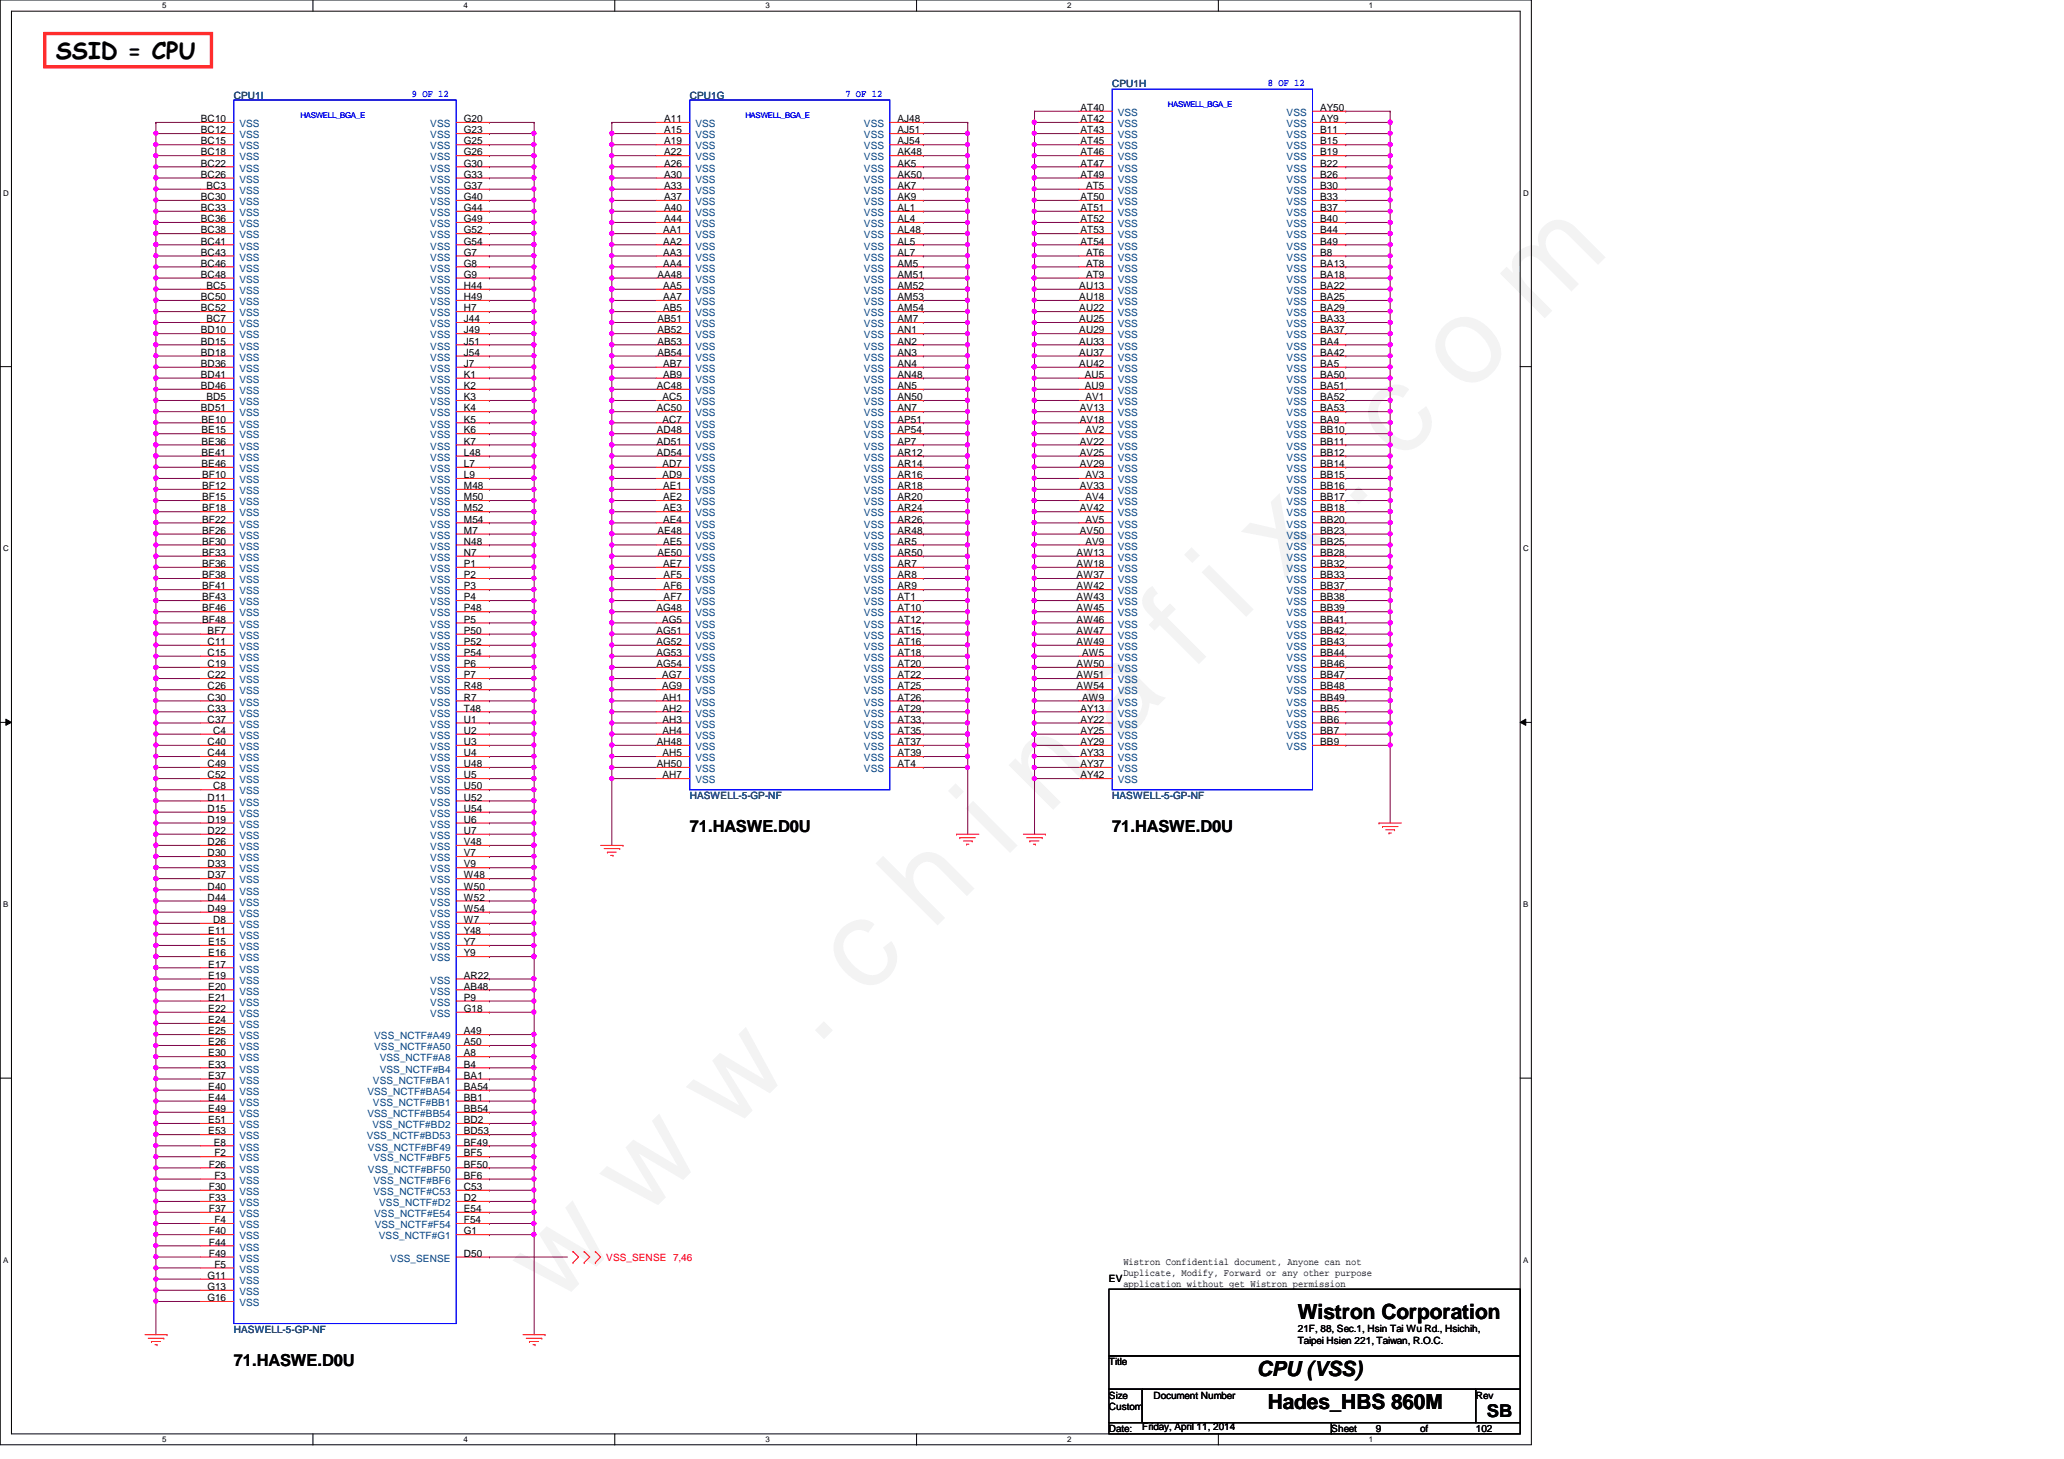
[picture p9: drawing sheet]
<svg xmlns="http://www.w3.org/2000/svg" width="297mm" height="210mm" viewBox="0 0 297 210" stroke-linecap="round" stroke-linejoin="round" font-family="sans-serif">
<defs><g id="words">
<text font-size="17.6" fill="#f0f" x="80.1" y="188" transform="rotate(-45 80.1 188)">w w w . c h i n a f i x . c o m</text>
<text font-size="3.3" x="8" y="8.5">SSID = CPU</text>
<g font-size="3">
<text x="186.8" y="189.8">Wistron Corporation</text>
<text x="180.9" y="198">CPU (VSS)</text>
<text x="182.5" y="202.8">Hades_HBS 860M</text>
</g>
<text font-size="2.5" x="214" y="203.8">SB</text>
<g font-size="2.4">
<text x="99.3" y="119.7">71.HASWE.D0U</text>
<text x="160.1" y="119.7">71.HASWE.D0U</text>
<text x="33.7" y="196.5">71.HASWE.D0U</text>
</g>
<g font-size="1.4">
<text x="28.9" y="17.6">BC10</text>
<text x="66.8" y="17.6">G20</text>
<text x="95.6" y="17.6">A11</text>
<text x="129.2" y="17.6">AJ48</text>
<text x="155.5" y="16">AT40</text>
<text x="155.5" y="17.6">AT42</text>
<text x="190" y="16">AY50</text>
<text x="190" y="17.6">AY9</text>
<text x="28.9" y="24">BC22</text>
<text x="28.9" y="20.8">BC15</text>
<text x="28.9" y="22.4">BC18</text>
<text x="28.9" y="19.2">BC12</text>
<text x="66.8" y="22.4">G26</text>
<text x="66.8" y="24">G30</text>
<text x="66.8" y="20.8">G25</text>
<text x="66.8" y="19.2">G23</text>
<text x="95.6" y="19.2">A15</text>
<text x="95.6" y="20.8">A19</text>
<text x="95.6" y="22.4">A22</text>
<text x="95.6" y="24">A26</text>
<text x="129.2" y="19.2">AJ51</text>
<text x="129.2" y="20.8">AJ54</text>
<text x="129.2" y="22.4">AK48</text>
<text x="129.2" y="24">AK5</text>
<text x="155.5" y="19.2">AT43</text>
<text x="155.5" y="20.8">AT45</text>
<text x="155.5" y="22.4">AT46</text>
<text x="155.5" y="24">AT47</text>
<text x="190" y="19.2">B11</text>
<text x="190" y="20.8">B15</text>
<text x="190" y="22.4">B19</text>
<text x="190" y="24">B22</text>
<text x="28.9" y="28.8">BC30</text>
<text x="28.9" y="25.6">BC26</text>
<text x="29.7" y="27.2">BC3</text>
<text x="66.8" y="27.2">G37</text>
<text x="66.8" y="25.6">G33</text>
<text x="66.8" y="28.8">G40</text>
<text x="95.6" y="25.6">A30</text>
<text x="95.6" y="27.2">A33</text>
<text x="95.6" y="28.8">A37</text>
<text x="129.2" y="25.6">AK50</text>
<text x="129.2" y="27.2">AK7</text>
<text x="129.2" y="28.8">AK9</text>
<text x="155.5" y="25.6">AT49</text>
<text x="155.5" y="28.8">AT50</text>
<text x="156.3" y="27.2">AT5</text>
<text x="190" y="25.6">B26</text>
<text x="190" y="27.2">B30</text>
<text x="190" y="28.8">B33</text>
<text x="28.9" y="35.2">BC41</text>
<text x="28.9" y="33.6">BC38</text>
<text x="28.9" y="32">BC36</text>
<text x="28.9" y="30.4">BC33</text>
<text x="66.8" y="35.2">G54</text>
<text x="66.8" y="33.6">G52</text>
<text x="66.8" y="32">G49</text>
<text x="66.8" y="30.4">G44</text>
<text x="95.4" y="33.6">AA1</text>
<text x="95.4" y="35.2">AA2</text>
<text x="95.6" y="30.4">A40</text>
<text x="95.6" y="32">A44</text>
<text x="129.2" y="30.4">AL1</text>
<text x="129.2" y="32">AL4</text>
<text x="129.2" y="33.6">AL48</text>
<text x="129.2" y="35.2">AL5</text>
<text x="155.5" y="30.4">AT51</text>
<text x="155.5" y="32">AT52</text>
<text x="155.5" y="33.6">AT53</text>
<text x="155.5" y="35.2">AT54</text>
<text x="190" y="32">B40</text>
<text x="190" y="35.2">B49</text>
<text x="190" y="33.6">B44</text>
<text x="190" y="30.4">B37</text>
<text x="28.9" y="40">BC48</text>
<text x="28.9" y="38.4">BC46</text>
<text x="28.9" y="36.8">BC43</text>
<text x="29.7" y="41.6">BC5</text>
<text x="66.8" y="41.6">H44</text>
<text x="66.8" y="40">G9</text>
<text x="66.8" y="38.4">G8</text>
<text x="66.8" y="36.8">G7</text>
<text x="94.6" y="40">AA48</text>
<text x="95.4" y="36.8">AA3</text>
<text x="95.4" y="38.4">AA4</text>
<text x="95.4" y="41.6">AA5</text>
<text x="129.2" y="36.8">AL7</text>
<text x="129.2" y="38.4">AM5</text>
<text x="129.2" y="40">AM51</text>
<text x="129.2" y="41.6">AM52</text>
<text x="155.3" y="41.6">AU13</text>
<text x="156.3" y="36.8">AT6</text>
<text x="156.3" y="38.4">AT8</text>
<text x="156.3" y="40">AT9</text>
<text x="190" y="36.8">B8</text>
<text x="190" y="41.6">BA22</text>
<text x="190" y="40">BA18</text>
<text x="190" y="38.4">BA13</text>
<text x="28.9" y="48">BD10</text>
<text x="28.9" y="43.2">BC50</text>
<text x="28.9" y="44.8">BC52</text>
<text x="29.7" y="46.4">BC7</text>
<text x="66.8" y="48">J49</text>
<text x="66.8" y="46.4">J44</text>
<text x="66.8" y="43.2">H49</text>
<text x="66.8" y="44.8">H7</text>
<text x="94.6" y="46.4">AB51</text>
<text x="94.6" y="48">AB52</text>
<text x="95.4" y="43.2">AA7</text>
<text x="95.4" y="44.8">AB5</text>
<text x="129.2" y="43.2">AM53</text>
<text x="129.2" y="44.8">AM54</text>
<text x="129.2" y="46.4">AM7</text>
<text x="129.2" y="48">AN1</text>
<text x="155.3" y="43.2">AU18</text>
<text x="155.3" y="44.8">AU22</text>
<text x="155.3" y="46.4">AU25</text>
<text x="155.3" y="48">AU29</text>
<text x="190" y="43.2">BA25</text>
<text x="190" y="44.8">BA29</text>
<text x="190" y="46.4">BA33</text>
<text x="190" y="48">BA37</text>
<text x="28.9" y="51.2">BD18</text>
<text x="28.9" y="49.6">BD15</text>
<text x="28.9" y="52.8">BD36</text>
<text x="66.8" y="51.2">J54</text>
<text x="66.8" y="49.6">J51</text>
<text x="66.8" y="52.8">J7</text>
<text x="94.6" y="49.6">AB53</text>
<text x="94.6" y="51.2">AB54</text>
<text x="95.4" y="52.8">AB7</text>
<text x="129.2" y="49.6">AN2</text>
<text x="129.2" y="51.2">AN3</text>
<text x="129.2" y="52.8">AN4</text>
<text x="155.3" y="49.6">AU33</text>
<text x="155.3" y="51.2">AU37</text>
<text x="155.3" y="52.8">AU42</text>
<text x="190" y="49.6">BA4</text>
<text x="190" y="51.2">BA42</text>
<text x="190" y="52.8">BA5</text>
<text x="28.9" y="59.2">BD51</text>
<text x="28.9" y="56">BD46</text>
<text x="28.9" y="54.4">BD41</text>
<text x="29.7" y="57.6">BD5</text>
<text x="66.8" y="59.2">K4</text>
<text x="66.8" y="57.6">K3</text>
<text x="66.8" y="56">K2</text>
<text x="66.8" y="54.4">K1</text>
<text x="94.5" y="56">AC48</text>
<text x="94.5" y="59.2">AC50</text>
<text x="95.3" y="57.6">AC5</text>
<text x="95.4" y="54.4">AB9</text>
<text x="129.2" y="54.4">AN48</text>
<text x="129.2" y="56">AN5</text>
<text x="129.2" y="57.6">AN50</text>
<text x="129.2" y="59.2">AN7</text>
<text x="155.4" y="59.2">AV13</text>
<text x="156.1" y="54.4">AU5</text>
<text x="156.1" y="56">AU9</text>
<text x="156.2" y="57.6">AV1</text>
<text x="190" y="54.4">BA50</text>
<text x="190" y="56">BA51</text>
<text x="190" y="57.6">BA52</text>
<text x="190" y="59.2">BA53</text>
<text x="29" y="65.6">BE41</text>
<text x="29" y="64">BE36</text>
<text x="29" y="60.8">BE10</text>
<text x="29" y="62.4">BE15</text>
<text x="66.8" y="65.6">L48</text>
<text x="66.8" y="64">K7</text>
<text x="66.8" y="60.8">K5</text>
<text x="66.8" y="62.4">K6</text>
<text x="94.5" y="62.4">AD48</text>
<text x="94.5" y="64">AD51</text>
<text x="94.5" y="65.6">AD54</text>
<text x="95.3" y="60.8">AC7</text>
<text x="129.2" y="60.8">AP51</text>
<text x="129.2" y="62.4">AP54</text>
<text x="129.2" y="64">AP7</text>
<text x="129.2" y="65.6">AR12</text>
<text x="155.4" y="60.8">AV18</text>
<text x="155.4" y="64">AV22</text>
<text x="155.4" y="65.6">AV25</text>
<text x="156.2" y="62.4">AV2</text>
<text x="190" y="60.8">BA9</text>
<text x="190" y="65.6">BB12</text>
<text x="190" y="62.4">BB10</text>
<text x="190" y="64">BB11</text>
<text x="29" y="67.2">BE46</text>
<text x="29.1" y="72">BF15</text>
<text x="29.1" y="68.8">BF10</text>
<text x="29.1" y="70.4">BF12</text>
<text x="66.8" y="72">M50</text>
<text x="66.8" y="67.2">L7</text>
<text x="66.8" y="68.8">L9</text>
<text x="66.8" y="70.4">M48</text>
<text x="95.3" y="67.2">AD7</text>
<text x="95.3" y="68.8">AD9</text>
<text x="95.4" y="70.4">AE1</text>
<text x="95.4" y="72">AE2</text>
<text x="129.2" y="67.2">AR14</text>
<text x="129.2" y="68.8">AR16</text>
<text x="129.2" y="70.4">AR18</text>
<text x="129.2" y="72">AR20</text>
<text x="155.4" y="67.2">AV29</text>
<text x="155.4" y="70.4">AV33</text>
<text x="156.2" y="68.8">AV3</text>
<text x="156.2" y="72">AV4</text>
<text x="190" y="68.8">BB15</text>
<text x="190" y="70.4">BB16</text>
<text x="190" y="72">BB17</text>
<text x="190" y="67.2">BB14</text>
<text x="29.1" y="75.2">BF22</text>
<text x="29.1" y="73.6">BF18</text>
<text x="29.1" y="76.8">BF26</text>
<text x="66.8" y="75.2">M54</text>
<text x="66.8" y="73.6">M52</text>
<text x="66.8" y="76.8">M7</text>
<text x="94.6" y="76.8">AE48</text>
<text x="95.4" y="73.6">AE3</text>
<text x="95.4" y="75.2">AE4</text>
<text x="129.2" y="73.6">AR24</text>
<text x="129.2" y="75.2">AR26</text>
<text x="129.2" y="76.8">AR48</text>
<text x="155.4" y="73.6">AV42</text>
<text x="155.4" y="76.8">AV50</text>
<text x="156.2" y="75.2">AV5</text>
<text x="190" y="73.6">BB18</text>
<text x="190" y="76.8">BB23</text>
<text x="190" y="75.2">BB20</text>
<text x="29.1" y="83.2">BF38</text>
<text x="29.1" y="81.6">BF36</text>
<text x="29.1" y="80">BF33</text>
<text x="29.1" y="78.4">BF30</text>
<text x="66.8" y="83.2">P2</text>
<text x="66.8" y="81.6">P1</text>
<text x="66.8" y="80">N7</text>
<text x="66.8" y="78.4">N48</text>
<text x="94.6" y="80">AE50</text>
<text x="95.4" y="78.4">AE5</text>
<text x="95.4" y="81.6">AE7</text>
<text x="95.5" y="83.2">AF5</text>
<text x="129.2" y="78.4">AR5</text>
<text x="129.2" y="80">AR50</text>
<text x="129.2" y="81.6">AR7</text>
<text x="129.2" y="83.2">AR8</text>
<text x="154.9" y="80">AW13</text>
<text x="154.9" y="81.6">AW18</text>
<text x="154.9" y="83.2">AW37</text>
<text x="156.2" y="78.4">AV9</text>
<text x="190" y="80">BB28</text>
<text x="190" y="78.4">BB25</text>
<text x="190" y="81.6">BB32</text>
<text x="190" y="83.2">BB33</text>
<text x="29.1" y="88">BF46</text>
<text x="29.1" y="89.6">BF48</text>
<text x="29.1" y="84.8">BF41</text>
<text x="29.1" y="86.4">BF43</text>
<text x="66.8" y="88">P48</text>
<text x="66.8" y="89.6">P5</text>
<text x="66.8" y="84.8">P3</text>
<text x="66.8" y="86.4">P4</text>
<text x="94.5" y="88">AG48</text>
<text x="95.3" y="89.6">AG5</text>
<text x="95.5" y="84.8">AF6</text>
<text x="95.5" y="86.4">AF7</text>
<text x="129.2" y="89.6">AT12</text>
<text x="129.2" y="84.8">AR9</text>
<text x="129.2" y="86.4">AT1</text>
<text x="129.2" y="88">AT10</text>
<text x="154.9" y="84.8">AW42</text>
<text x="154.9" y="86.4">AW43</text>
<text x="154.9" y="88">AW45</text>
<text x="154.9" y="89.6">AW46</text>
<text x="190" y="84.8">BB37</text>
<text x="190" y="89.6">BB41</text>
<text x="190" y="86.4">BB38</text>
<text x="190" y="88">BB39</text>
<text x="29.9" y="96">C19</text>
<text x="29.9" y="92.8">C11</text>
<text x="29.9" y="91.2">BF7</text>
<text x="29.9" y="94.4">C15</text>
<text x="66.8" y="96">P6</text>
<text x="66.8" y="92.8">P52</text>
<text x="66.8" y="91.2">P50</text>
<text x="66.8" y="94.4">P54</text>
<text x="94.5" y="91.2">AG51</text>
<text x="94.5" y="92.8">AG52</text>
<text x="94.5" y="94.4">AG53</text>
<text x="94.5" y="96">AG54</text>
<text x="129.2" y="91.2">AT15</text>
<text x="129.2" y="92.8">AT16</text>
<text x="129.2" y="96">AT20</text>
<text x="129.2" y="94.4">AT18</text>
<text x="154.9" y="91.2">AW47</text>
<text x="154.9" y="92.8">AW49</text>
<text x="154.9" y="96">AW50</text>
<text x="155.7" y="94.4">AW5</text>
<text x="190" y="91.2">BB42</text>
<text x="190" y="92.8">BB43</text>
<text x="190" y="94.4">BB44</text>
<text x="190" y="96">BB46</text>
<text x="29.9" y="100.8">C30</text>
<text x="29.9" y="99.2">C26</text>
<text x="29.9" y="97.6">C22</text>
<text x="66.8" y="100.8">R7</text>
<text x="66.8" y="99.2">R48</text>
<text x="66.8" y="97.6">P7</text>
<text x="95.3" y="99.2">AG9</text>
<text x="95.3" y="97.6">AG7</text>
<text x="95.3" y="100.8">AH1</text>
<text x="129.2" y="97.6">AT22</text>
<text x="129.2" y="99.2">AT25</text>
<text x="129.2" y="100.8">AT26</text>
<text x="154.9" y="97.6">AW51</text>
<text x="154.9" y="99.2">AW54</text>
<text x="155.7" y="100.8">AW9</text>
<text x="190" y="97.6">BB47</text>
<text x="190" y="99.2">BB48</text>
<text x="190" y="100.8">BB49</text>
<text x="29.9" y="107.2">C40</text>
<text x="29.9" y="104">C37</text>
<text x="29.9" y="102.4">C33</text>
<text x="30.7" y="105.6">C4</text>
<text x="66.8" y="107.2">U3</text>
<text x="66.8" y="105.6">U2</text>
<text x="66.8" y="104">U1</text>
<text x="66.8" y="102.4">T48</text>
<text x="94.5" y="107.2">AH48</text>
<text x="95.3" y="102.4">AH2</text>
<text x="95.3" y="104">AH3</text>
<text x="95.3" y="105.6">AH4</text>
<text x="129.2" y="102.4">AT29</text>
<text x="129.2" y="107.2">AT37</text>
<text x="129.2" y="104">AT33</text>
<text x="129.2" y="105.6">AT35</text>
<text x="155.5" y="102.4">AY13</text>
<text x="155.5" y="104">AY22</text>
<text x="155.5" y="105.6">AY25</text>
<text x="155.5" y="107.2">AY29</text>
<text x="190" y="102.4">BB5</text>
<text x="190" y="104">BB6</text>
<text x="190" y="105.6">BB7</text>
<text x="190" y="107.2">BB9</text>
<text x="29.9" y="112">C52</text>
<text x="29.9" y="108.8">C44</text>
<text x="29.9" y="110.4">C49</text>
<text x="30.7" y="113.6">C8</text>
<text x="66.8" y="113.6">U50</text>
<text x="66.8" y="112">U5</text>
<text x="66.8" y="108.8">U4</text>
<text x="66.8" y="110.4">U48</text>
<text x="94.5" y="110.4">AH50</text>
<text x="95.3" y="108.8">AH5</text>
<text x="95.3" y="112">AH7</text>
<text x="129.2" y="108.8">AT39</text>
<text x="129.2" y="110.4">AT4</text>
<text x="155.5" y="108.8">AY33</text>
<text x="155.5" y="110.4">AY37</text>
<text x="155.5" y="112">AY42</text>
<text x="29.9" y="120">D22</text>
<text x="29.9" y="116.8">D15</text>
<text x="29.9" y="115.2">D11</text>
<text x="29.9" y="118.4">D19</text>
<text x="66.8" y="120">U7</text>
<text x="66.8" y="116.8">U54</text>
<text x="66.8" y="115.2">U52</text>
<text x="66.8" y="118.4">U6</text>
<text x="29.9" y="123.2">D30</text>
<text x="29.9" y="121.6">D26</text>
<text x="29.9" y="124.8">D33</text>
<text x="66.8" y="124.8">V9</text>
<text x="66.8" y="123.2">V7</text>
<text x="66.8" y="121.6">V48</text>
<text x="29.9" y="131.2">D49</text>
<text x="29.9" y="129.6">D44</text>
<text x="29.9" y="128">D40</text>
<text x="29.9" y="126.4">D37</text>
<text x="66.8" y="131.2">W54</text>
<text x="66.8" y="129.6">W52</text>
<text x="66.8" y="126.4">W48</text>
<text x="66.8" y="128">W50</text>
<text x="30" y="137.6">E16</text>
<text x="30" y="134.4">E11</text>
<text x="30" y="136">E15</text>
<text x="30.7" y="132.8">D8</text>
<text x="66.8" y="137.6">Y9</text>
<text x="66.8" y="132.8">W7</text>
<text x="66.8" y="134.4">Y48</text>
<text x="66.8" y="136">Y7</text>
<text x="30" y="140.8">E19</text>
<text x="30" y="139.2">E17</text>
<text x="30" y="142.4">E20</text>
<text x="30" y="144">E21</text>
<text x="66.8" y="140.8">AR22</text>
<text x="66.8" y="142.4">AB48</text>
<text x="66.8" y="144">P9</text>
<text x="30" y="148.8">E25</text>
<text x="30" y="147.2">E24</text>
<text x="30" y="145.6">E22</text>
<text x="66.8" y="148.8">A49</text>
<text x="66.8" y="145.6">G18</text>
<text x="30" y="155.2">E37</text>
<text x="30" y="153.6">E33</text>
<text x="30" y="150.4">E26</text>
<text x="30" y="152">E30</text>
<text x="66.8" y="155.2">BA1</text>
<text x="66.8" y="153.6">B4</text>
<text x="66.8" y="152">A8</text>
<text x="66.8" y="150.4">A50</text>
<text x="30" y="161.6">E51</text>
<text x="30" y="156.8">E40</text>
<text x="30" y="158.4">E44</text>
<text x="30" y="160">E49</text>
<text x="66.8" y="161.6">BD2</text>
<text x="66.8" y="156.8">BA54</text>
<text x="66.8" y="158.4">BB1</text>
<text x="66.8" y="160">BB54</text>
<text x="30" y="163.2">E53</text>
<text x="30.1" y="168">F26</text>
<text x="30.8" y="164.8">E8</text>
<text x="30.9" y="166.4">F2</text>
<text x="66.8" y="166.4">BF5</text>
<text x="66.8" y="164.8">BF49</text>
<text x="66.8" y="163.2">BD53</text>
<text x="66.8" y="168">BF50</text>
<text x="30.1" y="172.8">F33</text>
<text x="30.1" y="171.2">F30</text>
<text x="30.9" y="169.6">F3</text>
<text x="66.8" y="169.6">BF6</text>
<text x="66.8" y="172.8">D2</text>
<text x="66.8" y="171.2">C53</text>
<text x="30.1" y="179.2">F44</text>
<text x="30.1" y="177.6">F40</text>
<text x="30.1" y="174.4">F37</text>
<text x="30.9" y="176">F4</text>
<text x="66.8" y="177.6">G1</text>
<text x="66.8" y="174.4">E54</text>
<text x="66.8" y="176">F54</text>
<text x="29.8" y="185.6">G13</text>
<text x="29.8" y="184">G11</text>
<text x="30.1" y="180.8">F49</text>
<text x="30.9" y="182.4">F5</text>
<text x="66.8" y="180.8">D50</text>
<text x="159.6" y="184.4">EV</text>
<text x="161.7" y="182">Wistron Confidential document, Anyone can not</text>
<text x="161.7" y="183.6">Duplicate, Modify, Forward or any other purpose</text>
<text x="161.7" y="185.2">application without get Wistron permission</text>
<text x="29.8" y="187.2">G16</text>
<text x="186.8" y="191.6">21F, 88, Sec.1, Hsin Tai Wu Rd., Hsichih,</text>
<text x="159.6" y="196.4">Title</text>
<text x="186.8" y="193.3">Taipei Hsien 221, Taiwan, R.O.C.</text>
<text x="159.6" y="201.2">Size</text>
<text x="159.6" y="202.8">Custom</text>
<text x="166" y="201.2">Document Number</text>
<text x="212.4" y="201.2">Rev</text>
<text x="159.6" y="206">Date:</text>
<text x="164.4" y="205.7">Friday, April 11, 2014</text>
<text x="191.6" y="206">Sheet</text>
<text x="198" y="206">9</text>
<text x="204.4" y="206">of</text>
<text x="212.4" y="206">102</text>
</g>
<g font-size="1.4" fill="#000080">
<text x="33.7" y="14.2">CPU1I</text>
<text x="99.3" y="14.2">CPU1G</text>
<text x="160.1" y="12.6">CPU1H</text>
<text x="99.3" y="115">HASWELL-5-GP-NF</text>
<text x="160.1" y="115">HASWELL-5-GP-NF</text>
<text x="33.7" y="191.8">HASWELL-5-GP-NF</text>
</g>
<g font-size="1.4" fill="#00f">
<text x="59.3" y="14">9 OF 12</text>
<text x="121.7" y="14">7 OF 12</text>
<text x="182.5" y="12.4">8 OF 12</text>
</g>
<g font-size="1.4" fill="#004080">
<text x="160.9" y="16.7">VSS</text>
<text x="185.2" y="16.7">VSS</text>
<text x="34.5" y="21.5">VSS</text>
<text x="34.5" y="23.1">VSS</text>
<text x="34.5" y="19.9">VSS</text>
<text x="34.5" y="18.3">VSS</text>
<text x="61.9" y="23.1">VSS</text>
<text x="61.9" y="21.5">VSS</text>
<text x="61.9" y="19.9">VSS</text>
<text x="61.9" y="18.3">VSS</text>
<text x="100.1" y="18.3">VSS</text>
<text x="100.1" y="19.9">VSS</text>
<text x="100.1" y="21.5">VSS</text>
<text x="100.1" y="23.1">VSS</text>
<text x="124.3" y="18.3">VSS</text>
<text x="124.3" y="19.9">VSS</text>
<text x="124.3" y="21.5">VSS</text>
<text x="124.3" y="23.1">VSS</text>
<text x="160.9" y="18.3">VSS</text>
<text x="160.9" y="19.9">VSS</text>
<text x="160.9" y="21.5">VSS</text>
<text x="160.9" y="23.1">VSS</text>
<text x="185.2" y="18.3">VSS</text>
<text x="185.2" y="19.9">VSS</text>
<text x="185.2" y="21.5">VSS</text>
<text x="185.2" y="23.1">VSS</text>
<text x="34.5" y="27.9">VSS</text>
<text x="34.5" y="24.7">VSS</text>
<text x="34.5" y="29.5">VSS</text>
<text x="34.5" y="26.3">VSS</text>
<text x="61.9" y="27.9">VSS</text>
<text x="61.9" y="26.3">VSS</text>
<text x="61.9" y="24.7">VSS</text>
<text x="61.9" y="29.5">VSS</text>
<text x="100.1" y="24.7">VSS</text>
<text x="100.1" y="26.3">VSS</text>
<text x="100.1" y="27.9">VSS</text>
<text x="100.1" y="29.5">VSS</text>
<text x="124.3" y="24.7">VSS</text>
<text x="124.3" y="26.3">VSS</text>
<text x="124.3" y="27.9">VSS</text>
<text x="124.3" y="29.5">VSS</text>
<text x="160.9" y="24.7">VSS</text>
<text x="160.9" y="26.3">VSS</text>
<text x="160.9" y="27.9">VSS</text>
<text x="160.9" y="29.5">VSS</text>
<text x="185.2" y="24.7">VSS</text>
<text x="185.2" y="26.3">VSS</text>
<text x="185.2" y="27.9">VSS</text>
<text x="185.2" y="29.5">VSS</text>
<text x="34.5" y="35.9">VSS</text>
<text x="34.5" y="34.3">VSS</text>
<text x="34.5" y="32.7">VSS</text>
<text x="34.5" y="31.1">VSS</text>
<text x="61.9" y="35.9">VSS</text>
<text x="61.9" y="34.3">VSS</text>
<text x="61.9" y="32.7">VSS</text>
<text x="61.9" y="31.1">VSS</text>
<text x="100.1" y="31.1">VSS</text>
<text x="100.1" y="32.7">VSS</text>
<text x="100.1" y="34.3">VSS</text>
<text x="100.1" y="35.9">VSS</text>
<text x="124.3" y="31.1">VSS</text>
<text x="124.3" y="32.7">VSS</text>
<text x="124.3" y="34.3">VSS</text>
<text x="124.3" y="35.9">VSS</text>
<text x="160.9" y="31.1">VSS</text>
<text x="160.9" y="32.7">VSS</text>
<text x="160.9" y="34.3">VSS</text>
<text x="160.9" y="35.9">VSS</text>
<text x="185.2" y="32.7">VSS</text>
<text x="185.2" y="35.9">VSS</text>
<text x="185.2" y="34.3">VSS</text>
<text x="185.2" y="31.1">VSS</text>
<text x="34.5" y="40.7">VSS</text>
<text x="34.5" y="39.1">VSS</text>
<text x="34.5" y="37.5">VSS</text>
<text x="61.9" y="40.7">VSS</text>
<text x="61.9" y="39.1">VSS</text>
<text x="61.9" y="37.5">VSS</text>
<text x="100.1" y="37.5">VSS</text>
<text x="100.1" y="39.1">VSS</text>
<text x="100.1" y="40.7">VSS</text>
<text x="124.3" y="37.5">VSS</text>
<text x="124.3" y="39.1">VSS</text>
<text x="124.3" y="40.7">VSS</text>
<text x="160.9" y="37.5">VSS</text>
<text x="160.9" y="39.1">VSS</text>
<text x="160.9" y="40.7">VSS</text>
<text x="185.2" y="37.5">VSS</text>
<text x="185.2" y="40.7">VSS</text>
<text x="185.2" y="39.1">VSS</text>
<text x="34.5" y="47.1">VSS</text>
<text x="34.5" y="43.9">VSS</text>
<text x="34.5" y="42.3">VSS</text>
<text x="34.5" y="45.5">VSS</text>
<text x="61.9" y="47.1">VSS</text>
<text x="61.9" y="43.9">VSS</text>
<text x="61.9" y="42.3">VSS</text>
<text x="61.9" y="45.5">VSS</text>
<text x="100.1" y="42.3">VSS</text>
<text x="100.1" y="43.9">VSS</text>
<text x="100.1" y="45.5">VSS</text>
<text x="100.1" y="47.1">VSS</text>
<text x="124.3" y="42.3">VSS</text>
<text x="124.3" y="43.9">VSS</text>
<text x="124.3" y="45.5">VSS</text>
<text x="124.3" y="47.1">VSS</text>
<text x="160.9" y="42.3">VSS</text>
<text x="160.9" y="43.9">VSS</text>
<text x="160.9" y="45.5">VSS</text>
<text x="160.9" y="47.1">VSS</text>
<text x="185.2" y="42.3">VSS</text>
<text x="185.2" y="43.9">VSS</text>
<text x="185.2" y="45.5">VSS</text>
<text x="185.2" y="47.1">VSS</text>
<text x="34.5" y="51.9">VSS</text>
<text x="34.5" y="50.3">VSS</text>
<text x="34.5" y="48.7">VSS</text>
<text x="34.5" y="53.5">VSS</text>
<text x="61.9" y="51.9">VSS</text>
<text x="61.9" y="50.3">VSS</text>
<text x="61.9" y="48.7">VSS</text>
<text x="61.9" y="53.5">VSS</text>
<text x="100.1" y="48.7">VSS</text>
<text x="100.1" y="50.3">VSS</text>
<text x="100.1" y="51.9">VSS</text>
<text x="100.1" y="53.5">VSS</text>
<text x="124.3" y="48.7">VSS</text>
<text x="124.3" y="50.3">VSS</text>
<text x="124.3" y="51.9">VSS</text>
<text x="124.3" y="53.5">VSS</text>
<text x="160.9" y="48.7">VSS</text>
<text x="160.9" y="50.3">VSS</text>
<text x="160.9" y="51.9">VSS</text>
<text x="160.9" y="53.5">VSS</text>
<text x="185.2" y="48.7">VSS</text>
<text x="185.2" y="50.3">VSS</text>
<text x="185.2" y="51.9">VSS</text>
<text x="185.2" y="53.5">VSS</text>
<text x="34.5" y="59.9">VSS</text>
<text x="34.5" y="58.3">VSS</text>
<text x="34.5" y="56.7">VSS</text>
<text x="34.5" y="55.1">VSS</text>
<text x="61.9" y="59.9">VSS</text>
<text x="61.9" y="58.3">VSS</text>
<text x="61.9" y="56.7">VSS</text>
<text x="61.9" y="55.1">VSS</text>
<text x="100.1" y="55.1">VSS</text>
<text x="100.1" y="56.7">VSS</text>
<text x="100.1" y="58.3">VSS</text>
<text x="100.1" y="59.9">VSS</text>
<text x="124.3" y="55.1">VSS</text>
<text x="124.3" y="56.7">VSS</text>
<text x="124.3" y="58.3">VSS</text>
<text x="124.3" y="59.9">VSS</text>
<text x="160.9" y="55.1">VSS</text>
<text x="160.9" y="56.7">VSS</text>
<text x="160.9" y="58.3">VSS</text>
<text x="160.9" y="59.9">VSS</text>
<text x="185.2" y="55.1">VSS</text>
<text x="185.2" y="56.7">VSS</text>
<text x="185.2" y="58.3">VSS</text>
<text x="185.2" y="59.9">VSS</text>
<text x="34.5" y="64.7">VSS</text>
<text x="34.5" y="61.5">VSS</text>
<text x="34.5" y="63.1">VSS</text>
<text x="61.9" y="64.7">VSS</text>
<text x="61.9" y="61.5">VSS</text>
<text x="61.9" y="63.1">VSS</text>
<text x="100.1" y="61.5">VSS</text>
<text x="100.1" y="63.1">VSS</text>
<text x="100.1" y="64.7">VSS</text>
<text x="124.3" y="61.5">VSS</text>
<text x="124.3" y="63.1">VSS</text>
<text x="124.3" y="64.7">VSS</text>
<text x="160.9" y="61.5">VSS</text>
<text x="160.9" y="63.1">VSS</text>
<text x="160.9" y="64.7">VSS</text>
<text x="185.2" y="61.5">VSS</text>
<text x="185.2" y="63.1">VSS</text>
<text x="185.2" y="64.7">VSS</text>
<text x="34.5" y="67.9">VSS</text>
<text x="34.5" y="66.3">VSS</text>
<text x="34.5" y="69.5">VSS</text>
<text x="34.5" y="71.1">VSS</text>
<text x="61.9" y="67.9">VSS</text>
<text x="61.9" y="66.3">VSS</text>
<text x="61.9" y="69.5">VSS</text>
<text x="61.9" y="71.1">VSS</text>
<text x="100.1" y="66.3">VSS</text>
<text x="100.1" y="67.9">VSS</text>
<text x="100.1" y="69.5">VSS</text>
<text x="100.1" y="71.1">VSS</text>
<text x="124.3" y="66.3">VSS</text>
<text x="124.3" y="67.9">VSS</text>
<text x="124.3" y="69.5">VSS</text>
<text x="124.3" y="71.1">VSS</text>
<text x="160.9" y="66.3">VSS</text>
<text x="160.9" y="67.9">VSS</text>
<text x="160.9" y="69.5">VSS</text>
<text x="160.9" y="71.1">VSS</text>
<text x="185.2" y="66.3">VSS</text>
<text x="185.2" y="69.5">VSS</text>
<text x="185.2" y="71.1">VSS</text>
<text x="185.2" y="67.9">VSS</text>
<text x="34.5" y="75.9">VSS</text>
<text x="34.5" y="74.3">VSS</text>
<text x="34.5" y="72.7">VSS</text>
<text x="34.5" y="77.5">VSS</text>
<text x="61.9" y="75.9">VSS</text>
<text x="61.9" y="74.3">VSS</text>
<text x="61.9" y="72.7">VSS</text>
<text x="61.9" y="77.5">VSS</text>
<text x="100.1" y="72.7">VSS</text>
<text x="100.1" y="74.3">VSS</text>
<text x="100.1" y="75.9">VSS</text>
<text x="100.1" y="77.5">VSS</text>
<text x="124.3" y="72.7">VSS</text>
<text x="124.3" y="74.3">VSS</text>
<text x="124.3" y="75.9">VSS</text>
<text x="124.3" y="77.5">VSS</text>
<text x="160.9" y="72.7">VSS</text>
<text x="160.9" y="74.3">VSS</text>
<text x="160.9" y="75.9">VSS</text>
<text x="160.9" y="77.5">VSS</text>
<text x="185.2" y="72.7">VSS</text>
<text x="185.2" y="74.3">VSS</text>
<text x="185.2" y="77.5">VSS</text>
<text x="185.2" y="75.9">VSS</text>
<text x="34.5" y="83.9">VSS</text>
<text x="34.5" y="82.3">VSS</text>
<text x="34.5" y="80.7">VSS</text>
<text x="34.5" y="79.1">VSS</text>
<text x="61.9" y="83.9">VSS</text>
<text x="61.9" y="82.3">VSS</text>
<text x="61.9" y="80.7">VSS</text>
<text x="61.9" y="79.1">VSS</text>
<text x="100.1" y="79.1">VSS</text>
<text x="100.1" y="80.7">VSS</text>
<text x="100.1" y="82.3">VSS</text>
<text x="100.1" y="83.9">VSS</text>
<text x="124.3" y="79.1">VSS</text>
<text x="124.3" y="80.7">VSS</text>
<text x="124.3" y="82.3">VSS</text>
<text x="124.3" y="83.9">VSS</text>
<text x="160.9" y="79.1">VSS</text>
<text x="160.9" y="80.7">VSS</text>
<text x="160.9" y="82.3">VSS</text>
<text x="160.9" y="83.9">VSS</text>
<text x="185.2" y="80.7">VSS</text>
<text x="185.2" y="79.1">VSS</text>
<text x="185.2" y="82.3">VSS</text>
<text x="185.2" y="83.9">VSS</text>
<text x="34.5" y="88.7">VSS</text>
<text x="34.5" y="85.5">VSS</text>
<text x="34.5" y="87.1">VSS</text>
<text x="61.9" y="88.7">VSS</text>
<text x="61.9" y="85.5">VSS</text>
<text x="61.9" y="87.1">VSS</text>
<text x="100.1" y="85.5">VSS</text>
<text x="100.1" y="87.1">VSS</text>
<text x="100.1" y="88.7">VSS</text>
<text x="124.3" y="85.5">VSS</text>
<text x="124.3" y="87.1">VSS</text>
<text x="124.3" y="88.7">VSS</text>
<text x="160.9" y="85.5">VSS</text>
<text x="160.9" y="87.1">VSS</text>
<text x="160.9" y="88.7">VSS</text>
<text x="185.2" y="85.5">VSS</text>
<text x="185.2" y="87.1">VSS</text>
<text x="185.2" y="88.7">VSS</text>
<text x="34.5" y="93.5">VSS</text>
<text x="34.5" y="91.9">VSS</text>
<text x="34.5" y="90.3">VSS</text>
<text x="34.5" y="95.1">VSS</text>
<text x="61.9" y="93.5">VSS</text>
<text x="61.9" y="91.9">VSS</text>
<text x="61.9" y="90.3">VSS</text>
<text x="61.9" y="95.1">VSS</text>
<text x="100.1" y="90.3">VSS</text>
<text x="100.1" y="91.9">VSS</text>
<text x="100.1" y="93.5">VSS</text>
<text x="100.1" y="95.1">VSS</text>
<text x="124.3" y="91.9">VSS</text>
<text x="124.3" y="90.3">VSS</text>
<text x="124.3" y="93.5">VSS</text>
<text x="124.3" y="95.1">VSS</text>
<text x="160.9" y="90.3">VSS</text>
<text x="160.9" y="91.9">VSS</text>
<text x="160.9" y="93.5">VSS</text>
<text x="160.9" y="95.1">VSS</text>
<text x="185.2" y="90.3">VSS</text>
<text x="185.2" y="91.9">VSS</text>
<text x="185.2" y="93.5">VSS</text>
<text x="185.2" y="95.1">VSS</text>
<text x="34.5" y="101.5">VSS</text>
<text x="34.5" y="99.9">VSS</text>
<text x="34.5" y="98.3">VSS</text>
<text x="34.5" y="96.7">VSS</text>
<text x="61.9" y="101.5">VSS</text>
<text x="61.9" y="99.9">VSS</text>
<text x="61.9" y="98.3">VSS</text>
<text x="61.9" y="96.7">VSS</text>
<text x="100.1" y="101.5">VSS</text>
<text x="100.1" y="99.9">VSS</text>
<text x="100.1" y="96.7">VSS</text>
<text x="100.1" y="98.3">VSS</text>
<text x="124.3" y="96.7">VSS</text>
<text x="124.3" y="98.3">VSS</text>
<text x="124.3" y="99.9">VSS</text>
<text x="124.3" y="101.5">VSS</text>
<text x="160.9" y="96.7">VSS</text>
<text x="160.9" y="98.3">VSS</text>
<text x="160.9" y="99.9">VSS</text>
<text x="160.9" y="101.5">VSS</text>
<text x="185.2" y="96.7">VSS</text>
<text x="185.2" y="98.3">VSS</text>
<text x="185.2" y="99.9">VSS</text>
<text x="185.2" y="101.5">VSS</text>
<text x="34.5" y="107.9">VSS</text>
<text x="34.5" y="106.3">VSS</text>
<text x="34.5" y="104.7">VSS</text>
<text x="34.5" y="103.1">VSS</text>
<text x="61.9" y="107.9">VSS</text>
<text x="61.9" y="106.3">VSS</text>
<text x="61.9" y="104.7">VSS</text>
<text x="61.9" y="103.1">VSS</text>
<text x="100.1" y="103.1">VSS</text>
<text x="100.1" y="104.7">VSS</text>
<text x="100.1" y="106.3">VSS</text>
<text x="100.1" y="107.9">VSS</text>
<text x="124.3" y="103.1">VSS</text>
<text x="124.3" y="107.9">VSS</text>
<text x="124.3" y="104.7">VSS</text>
<text x="124.3" y="106.3">VSS</text>
<text x="160.9" y="103.1">VSS</text>
<text x="160.9" y="104.7">VSS</text>
<text x="160.9" y="106.3">VSS</text>
<text x="160.9" y="107.9">VSS</text>
<text x="185.2" y="103.1">VSS</text>
<text x="185.2" y="104.7">VSS</text>
<text x="185.2" y="106.3">VSS</text>
<text x="185.2" y="107.9">VSS</text>
<text x="34.5" y="112.7">VSS</text>
<text x="34.5" y="109.5">VSS</text>
<text x="34.5" y="111.1">VSS</text>
<text x="61.9" y="112.7">VSS</text>
<text x="61.9" y="109.5">VSS</text>
<text x="61.9" y="111.1">VSS</text>
<text x="100.1" y="109.5">VSS</text>
<text x="100.1" y="111.1">VSS</text>
<text x="100.1" y="112.7">VSS</text>
<text x="124.3" y="109.5">VSS</text>
<text x="124.3" y="111.1">VSS</text>
<text x="160.9" y="109.5">VSS</text>
<text x="160.9" y="111.1">VSS</text>
<text x="160.9" y="112.7">VSS</text>
<text x="34.5" y="117.5">VSS</text>
<text x="34.5" y="115.9">VSS</text>
<text x="34.5" y="114.3">VSS</text>
<text x="34.5" y="119.1">VSS</text>
<text x="61.9" y="117.5">VSS</text>
<text x="61.9" y="115.9">VSS</text>
<text x="61.9" y="114.3">VSS</text>
<text x="61.9" y="119.1">VSS</text>
<text x="34.5" y="123.9">VSS</text>
<text x="34.5" y="122.3">VSS</text>
<text x="34.5" y="120.7">VSS</text>
<text x="34.5" y="125.5">VSS</text>
<text x="61.9" y="125.5">VSS</text>
<text x="61.9" y="123.9">VSS</text>
<text x="61.9" y="122.3">VSS</text>
<text x="61.9" y="120.7">VSS</text>
<text x="34.5" y="131.9">VSS</text>
<text x="34.5" y="130.3">VSS</text>
<text x="34.5" y="128.7">VSS</text>
<text x="34.5" y="127.1">VSS</text>
<text x="61.9" y="131.9">VSS</text>
<text x="61.9" y="130.3">VSS</text>
<text x="61.9" y="127.1">VSS</text>
<text x="61.9" y="128.7">VSS</text>
<text x="34.5" y="133.5">VSS</text>
<text x="34.5" y="135.1">VSS</text>
<text x="34.5" y="136.7">VSS</text>
<text x="61.9" y="133.5">VSS</text>
<text x="61.9" y="135.1">VSS</text>
<text x="61.9" y="136.7">VSS</text>
<text x="34.5" y="141.5">VSS</text>
<text x="34.5" y="139.9">VSS</text>
<text x="34.5" y="138.3">VSS</text>
<text x="34.5" y="143.1">VSS</text>
<text x="61.9" y="138.3">VSS</text>
<text x="61.9" y="141.5">VSS</text>
<text x="61.9" y="143.1">VSS</text>
<text x="34.5" y="149.5">VSS</text>
<text x="34.5" y="147.9">VSS</text>
<text x="34.5" y="146.3">VSS</text>
<text x="34.5" y="144.7">VSS</text>
<text x="53.8" y="149.5">VSS_NCTF#A49</text>
<text x="61.9" y="144.7">VSS</text>
<text x="61.9" y="146.3">VSS</text>
<text x="34.5" y="155.9">VSS</text>
<text x="34.5" y="154.3">VSS</text>
<text x="34.5" y="151.1">VSS</text>
<text x="34.5" y="152.7">VSS</text>
<text x="53.7" y="155.9">VSS_NCTF#BA1</text>
<text x="53.8" y="151.1">VSS_NCTF#A50</text>
<text x="54.6" y="154.3">VSS_NCTF#B4</text>
<text x="54.6" y="152.7">VSS_NCTF#A8</text>
<text x="34.5" y="157.5">VSS</text>
<text x="34.5" y="159.1">VSS</text>
<text x="34.5" y="160.7">VSS</text>
<text x="52.9" y="157.5">VSS_NCTF#BA54</text>
<text x="52.9" y="160.7">VSS_NCTF#BB54</text>
<text x="53.7" y="159.1">VSS_NCTF#BB1</text>
<text x="34.5" y="167.1">VSS</text>
<text x="34.5" y="165.5">VSS</text>
<text x="34.5" y="163.9">VSS</text>
<text x="34.5" y="162.3">VSS</text>
<text x="52.8" y="163.9">VSS_NCTF#BD53</text>
<text x="53" y="165.5">VSS_NCTF#BF49</text>
<text x="53.6" y="162.3">VSS_NCTF#BD2</text>
<text x="53.8" y="167.1">VSS_NCTF#BF5</text>
<text x="34.5" y="173.5">VSS</text>
<text x="34.5" y="170.3">VSS</text>
<text x="34.5" y="171.9">VSS</text>
<text x="34.5" y="168.7">VSS</text>
<text x="53" y="168.7">VSS_NCTF#BF50</text>
<text x="53.8" y="170.3">VSS_NCTF#BF6</text>
<text x="53.8" y="171.9">VSS_NCTF#C53</text>
<text x="54.6" y="173.5">VSS_NCTF#D2</text>
<text x="34.5" y="179.9">VSS</text>
<text x="34.5" y="178.3">VSS</text>
<text x="34.5" y="175.1">VSS</text>
<text x="34.5" y="176.7">VSS</text>
<text x="53.8" y="175.1">VSS_NCTF#E54</text>
<text x="53.9" y="176.7">VSS_NCTF#F54</text>
<text x="54.5" y="178.3">VSS_NCTF#G1</text>
<text x="34.5" y="183.1">VSS</text>
<text x="34.5" y="181.5">VSS</text>
<text x="34.5" y="184.7">VSS</text>
<text x="56.2" y="181.5">VSS_SENSE</text>
<text x="34.5" y="187.9">VSS</text>
<text x="34.5" y="186.3">VSS</text>
</g>
<text font-size="1.4" fill="#f00" x="87.2" y="181.4">VSS_SENSE 7,46</text>
<g font-size="1.1">
<text x="23.3" y="1.1">5</text>
<text x="66.7" y="1.1">4</text>
<text x="110.1" y="1.1">3</text>
<text x="153.6" y="1.1">2</text>
<text x="197" y="1.1">1</text>
<text x=".5" y="28.2">D</text>
<text x="219.2" y="28.2">D</text>
<text x=".5" y="79.3">C</text>
<text x="219.2" y="79.3">C</text>
<text x=".5" y="130.5">B</text>
<text x="219.2" y="130.5">B</text>
<text x=".5" y="181.7">A</text>
<text x="219.2" y="181.7">A</text>
<text x="23.3" y="207.4">5</text>
<text x="66.7" y="207.4">4</text>
<text x="110.1" y="207.4">3</text>
<text x="153.6" y="207.4">2</text>
<text x="197" y="207.4">1</text>
</g>
<g font-size="1.1" fill="#00f">
<text x="43.3" y="17">HASWELL_BGA_E</text>
<text x="107.3" y="17">HASWELL_BGA_E</text>
<text x="168.1" y="15.4">HASWELL_BGA_E</text>
</g>
</g></defs>
<path d="M0 0h220.4v207.9h-220.4zM1.6 1.6h217.2v204.7h-217.2z" fill="none" stroke="#000" stroke-width=".14"/>
<g fill="#fff">
<path d="M23.3 .2h.6v1.2h-.6z"/>
<path d="M23.3 206.5h.6v1.1h-.6z"/>
</g>
<path d="M45 0v1.6M45 206.3v1.6" fill="none" stroke="#000" stroke-width=".14"/>
<g fill="#fff">
<path d="M66.7 .2h.6v1.2h-.6z"/>
<path d="M66.7 206.5h.6v1.1h-.6z"/>
</g>
<path d="M88.5 0v1.6M88.5 206.3v1.6" fill="none" stroke="#000" stroke-width=".14"/>
<g fill="#fff">
<path d="M110.1 .2h.6v1.2h-.6z"/>
<path d="M110.1 206.5h.6v1.1h-.6z"/>
</g>
<path d="M131.9 0v1.6M131.9 206.3v1.6" fill="none" stroke="#000" stroke-width=".14"/>
<g fill="#fff">
<path d="M153.6 .2h.6v1.2h-.6z"/>
<path d="M153.6 206.5h.6v1.1h-.6z"/>
</g>
<path d="M175.3 0v1.6M175.3 206.3v1.6" fill="none" stroke="#000" stroke-width=".14"/>
<g fill="#fff">
<path d="M197 .2h.6v1.2h-.6z"/>
<path d="M197 206.5h.6v1.1h-.6z"/>
<path d="M.5 27.2h.7v1.2h-.7z"/>
<path d="M.5 78.3h.7v1.2h-.7z"/>
</g>
<path d="M0 52.7h1.6" fill="none" stroke="#000" stroke-width=".14"/>
<path d="M.5 129.5h.7v1.2h-.7z" fill="#fff"/>
<path d="M0 103.9h1.6M.8 103.5l.8 .4-.8 .5z" fill="none" stroke="#000" stroke-width=".14"/>
<path d="M.8 103.5l.8 .4-.8 .5z" fill="#000"/>
<path d="M.5 180.7h.7v1.2h-.7z" fill="#fff"/>
<path d="M0 155.1h1.6" fill="none" stroke="#000" stroke-width=".14"/>
<path d="M22.4 91.2h.1M22.4 91.2h6.5" fill="none" stroke="#800040" stroke-width=".14"/>
<circle cx="22.4" cy="91.2" r=".3" fill="#f0f"/>
<circle cx="22.4" cy="91.2" r=".3" fill="none" stroke="#f0f" stroke-width=".14"/>
<path d="M22.4 92.8h.1M22.4 84.8h.1M22.4 92.8h6.5M22.4 84.8h6.5" fill="none" stroke="#800040" stroke-width=".14"/>
<circle cx="22.4" cy="84.8" r=".3" fill="#f0f"/>
<circle cx="22.4" cy="84.8" r=".3" fill="none" stroke="#f0f" stroke-width=".14"/>
<path d="M22.4 94.4h.1M22.4 94.4h6.5M22.4 102.4h.1M22.4 102.4h6.5" fill="none" stroke="#800040" stroke-width=".14"/>
<circle cx="22.4" cy="102.4" r=".3" fill="#f0f"/>
<circle cx="22.4" cy="102.4" r=".3" fill="none" stroke="#f0f" stroke-width=".14"/>
<path d="M22.4 104h.1M22.4 104h6.5" fill="none" stroke="#800040" stroke-width=".14"/>
<circle cx="22.4" cy="104" r=".3" fill="#f0f"/>
<circle cx="22.4" cy="104" r=".3" fill="none" stroke="#f0f" stroke-width=".14"/>
<path d="M22.4 96h.1M22.4 96h6.5" fill="none" stroke="#800040" stroke-width=".14"/>
<circle cx="22.4" cy="96" r=".3" fill="#f0f"/>
<circle cx="22.4" cy="96" r=".3" fill="none" stroke="#f0f" stroke-width=".14"/>
<path d="M22.4 105.6h.1M22.4 105.6h6.5" fill="none" stroke="#800040" stroke-width=".14"/>
<circle cx="22.4" cy="105.6" r=".31" fill="#f0f"/>
<circle cx="22.4" cy="105.6" r=".31" fill="none" stroke="#f0f" stroke-width=".14"/>
<path d="M22.4 97.6h.1M22.4 97.6h6.5" fill="none" stroke="#800040" stroke-width=".14"/>
<circle cx="22.4" cy="97.6" r=".31" fill="#f0f"/>
<circle cx="22.4" cy="97.6" r=".31" fill="none" stroke="#f0f" stroke-width=".14"/>
<path d="M22.4 99.2h.1M22.4 99.2h6.5" fill="none" stroke="#800040" stroke-width=".14"/>
<circle cx="22.4" cy="99.2" r=".3" fill="#f0f"/>
<circle cx="22.4" cy="99.2" r=".3" fill="none" stroke="#f0f" stroke-width=".14"/>
<path d="M22.4 86.4h.1M22.4 86.4h6.5M22.4 100.8h.1M22.4 100.8h6.5" fill="none" stroke="#800040" stroke-width=".14"/>
<circle cx="22.4" cy="86.4" r=".3" fill="#f0f"/>
<circle cx="22.4" cy="86.4" r=".3" fill="none" stroke="#f0f" stroke-width=".14"/>
<path d="M22.4 113.6h.1M22.4 113.6h6.5" fill="none" stroke="#800040" stroke-width=".14"/>
<circle cx="22.4" cy="113.6" r=".31" fill="#f0f"/>
<circle cx="22.4" cy="113.6" r=".31" fill="none" stroke="#f0f" stroke-width=".14"/>
<path d="M22.4 115.2h.1M22.4 115.2h6.5" fill="none" stroke="#800040" stroke-width=".14"/>
<circle cx="22.4" cy="115.2" r=".3" fill="#f0f"/>
<circle cx="22.4" cy="115.2" r=".3" fill="none" stroke="#f0f" stroke-width=".14"/>
<path d="M22.4 107.2h.1M22.4 107.2h6.5" fill="none" stroke="#800040" stroke-width=".14"/>
<circle cx="22.4" cy="107.2" r=".3" fill="#f0f"/>
<circle cx="22.4" cy="107.2" r=".3" fill="none" stroke="#f0f" stroke-width=".14"/>
<path d="M22.4 24h.1M22.4 24h6.5M22.4 24v1.6M22.4 116.8h.1M22.4 116.8h6.5" fill="none" stroke="#800040" stroke-width=".14"/>
<circle cx="22.4" cy="24" r=".3" fill="#f0f"/>
<circle cx="22.4" cy="24" r=".3" fill="none" stroke="#f0f" stroke-width=".14"/>
<path d="M22.4 108.8h.1M22.4 108.8h6.5" fill="none" stroke="#800040" stroke-width=".14"/>
<circle cx="22.4" cy="108.8" r=".3" fill="#f0f"/>
<circle cx="22.4" cy="108.8" r=".3" fill="none" stroke="#f0f" stroke-width=".14"/>
<path d="M22.4 110.4h.1M22.4 110.4h6.5" fill="none" stroke="#800040" stroke-width=".14"/>
<circle cx="22.4" cy="110.4" r=".3" fill="#f0f"/>
<circle cx="22.4" cy="110.4" r=".3" fill="none" stroke="#f0f" stroke-width=".14"/>
<path d="M22.4 112h.1M22.4 112h6.5" fill="none" stroke="#800040" stroke-width=".14"/>
<circle cx="22.4" cy="112" r=".3" fill="#f0f"/>
<circle cx="22.4" cy="112" r=".3" fill="none" stroke="#f0f" stroke-width=".14"/>
<path d="M22.4 88h.1M22.4 89.6h.1M22.4 88h6.5M22.4 89.6h6.5" fill="none" stroke="#800040" stroke-width=".14"/>
<circle cx="22.4" cy="89.6" r=".31" fill="#f0f"/>
<circle cx="22.4" cy="89.6" r=".31" fill="none" stroke="#f0f" stroke-width=".14"/>
<path d="M22.4 89.6h.1M22.4 89.6v1.6M22.4 116.8h.1M22.4 116.8v1.6" fill="none" stroke="#800040" stroke-width=".14"/>
<circle cx="22.4" cy="116.8" r=".3" fill="#f0f"/>
<circle cx="22.4" cy="116.8" r=".3" fill="none" stroke="#f0f" stroke-width=".14"/>
<path d="M22.4 92.8h.1M22.4 92.8v1.6M22.4 104h.1M22.4 104v1.6" fill="none" stroke="#800040" stroke-width=".14"/>
<circle cx="22.4" cy="92.8" r=".3" fill="#f0f"/>
<circle cx="22.4" cy="92.8" r=".3" fill="none" stroke="#f0f" stroke-width=".14"/>
<path d="M22.4 113.6h.1M22.4 100.8h.1M22.4 100.8v1.6M22.4 113.6v1.6" fill="none" stroke="#800040" stroke-width=".14"/>
<circle cx="22.4" cy="100.8" r=".3" fill="#f0f"/>
<circle cx="22.4" cy="100.8" r=".3" fill="none" stroke="#f0f" stroke-width=".14"/>
<path d="M22.4 112h.1M22.4 105.6h.1M22.4 115.2h.1M22.4 105.6v1.6M22.4 112v1.6M22.4 115.2v1.6" fill="none" stroke="#800040" stroke-width=".14"/>
<circle cx="22.4" cy="115.2" r=".3" fill="#f0f"/>
<circle cx="22.4" cy="115.2" r=".3" fill="none" stroke="#f0f" stroke-width=".14"/>
<path d="M22.4 84.8h.1M22.4 94.4h.1M22.4 84.8v1.6M22.4 94.4v1.6" fill="none" stroke="#800040" stroke-width=".14"/>
<circle cx="22.4" cy="94.4" r=".3" fill="#f0f"/>
<circle cx="22.4" cy="94.4" r=".3" fill="none" stroke="#f0f" stroke-width=".14"/>
<path d="M22.4 86.4h.1M22.4 86.4v1.6" fill="none" stroke="#800040" stroke-width=".14"/>
<circle cx="22.4" cy="86.4" r=".3" fill="#f0f"/>
<circle cx="22.4" cy="86.4" r=".3" fill="none" stroke="#f0f" stroke-width=".14"/>
<path d="M22.4 91.2h.1M22.4 91.2v1.6" fill="none" stroke="#800040" stroke-width=".14"/>
<circle cx="22.4" cy="91.2" r=".3" fill="#f0f"/>
<circle cx="22.4" cy="91.2" r=".3" fill="none" stroke="#f0f" stroke-width=".14"/>
<path d="M22.4 96h.1M22.4 96v1.6" fill="none" stroke="#800040" stroke-width=".14"/>
<circle cx="22.4" cy="96" r=".3" fill="#f0f"/>
<circle cx="22.4" cy="96" r=".3" fill="none" stroke="#f0f" stroke-width=".14"/>
<path d="M22.4 97.6h.1M22.4 97.6v1.6" fill="none" stroke="#800040" stroke-width=".14"/>
<circle cx="22.4" cy="97.6" r=".31" fill="#f0f"/>
<circle cx="22.4" cy="97.6" r=".31" fill="none" stroke="#f0f" stroke-width=".14"/>
<path d="M22.4 99.2h.1M22.4 99.2v1.6" fill="none" stroke="#800040" stroke-width=".14"/>
<circle cx="22.4" cy="99.2" r=".3" fill="#f0f"/>
<circle cx="22.4" cy="99.2" r=".3" fill="none" stroke="#f0f" stroke-width=".14"/>
<path d="M22.4 107.2h.1M22.4 110.4h.1M22.4 108.8h.1M22.4 107.2v4.8M22.4 140.8h.1M22.4 140.8h6.5" fill="none" stroke="#800040" stroke-width=".14"/>
<circle cx="22.4" cy="140.8" r=".3" fill="#f0f"/>
<circle cx="22.4" cy="140.8" r=".3" fill="none" stroke="#f0f" stroke-width=".14"/>
<path d="M22.4 142.4h.1M22.4 142.4h6.5" fill="none" stroke="#800040" stroke-width=".14"/>
<circle cx="22.4" cy="142.4" r=".3" fill="#f0f"/>
<circle cx="22.4" cy="142.4" r=".3" fill="none" stroke="#f0f" stroke-width=".14"/>
<path d="M22.4 136h.1M22.4 136h6.5M22.4 144h.1M22.4 144h6.5" fill="none" stroke="#800040" stroke-width=".14"/>
<circle cx="22.4" cy="136" r=".3" fill="#f0f"/>
<circle cx="22.4" cy="136" r=".3" fill="none" stroke="#f0f" stroke-width=".14"/>
<path d="M22.4 137.6h.1M22.4 137.6h6.5" fill="none" stroke="#800040" stroke-width=".14"/>
<circle cx="22.4" cy="137.6" r=".31" fill="#f0f"/>
<circle cx="22.4" cy="137.6" r=".31" fill="none" stroke="#f0f" stroke-width=".14"/>
<path d="M22.4 139.2h.1M22.4 139.2h6.5" fill="none" stroke="#800040" stroke-width=".14"/>
<circle cx="22.4" cy="139.2" r=".3" fill="#f0f"/>
<circle cx="22.4" cy="139.2" r=".3" fill="none" stroke="#f0f" stroke-width=".14"/>
<path d="M22.4 144h.1M22.4 144v1.6" fill="none" stroke="#800040" stroke-width=".14"/>
<circle cx="22.4" cy="144" r=".3" fill="#f0f"/>
<circle cx="22.4" cy="144" r=".3" fill="none" stroke="#f0f" stroke-width=".14"/>
<path d="M22.4 137.6h.1M22.4 137.6v1.6" fill="none" stroke="#800040" stroke-width=".14"/>
<circle cx="22.4" cy="137.6" r=".31" fill="#f0f"/>
<circle cx="22.4" cy="137.6" r=".31" fill="none" stroke="#f0f" stroke-width=".14"/>
<path d="M22.4 140.8h.1M22.4 140.8v1.6" fill="none" stroke="#800040" stroke-width=".14"/>
<circle cx="22.4" cy="140.8" r=".3" fill="#f0f"/>
<circle cx="22.4" cy="140.8" r=".3" fill="none" stroke="#f0f" stroke-width=".14"/>
<path d="M22.4 142.4h.1M22.4 142.4v1.6" fill="none" stroke="#800040" stroke-width=".14"/>
<circle cx="22.4" cy="142.4" r=".3" fill="#f0f"/>
<circle cx="22.4" cy="142.4" r=".3" fill="none" stroke="#f0f" stroke-width=".14"/>
<path d="M22.4 139.2h.1M22.4 139.2v1.6" fill="none" stroke="#800040" stroke-width=".14"/>
<circle cx="22.4" cy="139.2" r=".3" fill="#f0f"/>
<circle cx="22.4" cy="139.2" r=".3" fill="none" stroke="#f0f" stroke-width=".14"/>
<path d="M22.4 136h.1M22.4 136v1.6" fill="none" stroke="#800040" stroke-width=".14"/>
<circle cx="22.4" cy="136" r=".3" fill="#f0f"/>
<circle cx="22.4" cy="136" r=".3" fill="none" stroke="#f0f" stroke-width=".14"/>
<path d="M22.4 25.6h.1M22.4 27.2h.1M22.4 25.6h6.5M22.4 27.2v1.6M22.4 120h.1M22.4 120h6.5" fill="none" stroke="#800040" stroke-width=".14"/>
<circle cx="22.4" cy="120" r=".3" fill="#f0f"/>
<circle cx="22.4" cy="120" r=".3" fill="none" stroke="#f0f" stroke-width=".14"/>
<path d="M22.4 121.6h.1M22.4 123.2h.1M22.4 121.6h6.5M22.4 123.2h6.5" fill="none" stroke="#800040" stroke-width=".14"/>
<circle cx="22.4" cy="123.2" r=".3" fill="#f0f"/>
<circle cx="22.4" cy="123.2" r=".3" fill="none" stroke="#f0f" stroke-width=".14"/>
<path d="M22.4 118.4h.1M22.4 118.4h6.5M22.4 131.2h.1M22.4 131.2h6.5" fill="none" stroke="#800040" stroke-width=".14"/>
<circle cx="22.4" cy="131.2" r=".3" fill="#f0f"/>
<circle cx="22.4" cy="131.2" r=".3" fill="none" stroke="#f0f" stroke-width=".14"/>
<path d="M22.4 132.8h.1M22.4 132.8h6.5" fill="none" stroke="#800040" stroke-width=".14"/>
<circle cx="22.4" cy="132.8" r=".3" fill="#f0f"/>
<circle cx="22.4" cy="132.8" r=".3" fill="none" stroke="#f0f" stroke-width=".14"/>
<path d="M22.4 124.8h.1M22.4 124.8h6.5" fill="none" stroke="#800040" stroke-width=".14"/>
<circle cx="22.4" cy="124.8" r=".3" fill="#f0f"/>
<circle cx="22.4" cy="124.8" r=".3" fill="none" stroke="#f0f" stroke-width=".14"/>
<path d="M22.4 134.4h.1M22.4 126.4h.1M22.4 134.4h6.5M22.4 126.4h6.5" fill="none" stroke="#800040" stroke-width=".14"/>
<circle cx="22.4" cy="126.4" r=".3" fill="#f0f"/>
<circle cx="22.4" cy="126.4" r=".3" fill="none" stroke="#f0f" stroke-width=".14"/>
<path d="M22.4 128h.1M22.4 128h6.5" fill="none" stroke="#800040" stroke-width=".14"/>
<circle cx="22.4" cy="128" r=".3" fill="#f0f"/>
<circle cx="22.4" cy="128" r=".3" fill="none" stroke="#f0f" stroke-width=".14"/>
<path d="M22.4 129.6h.1M22.4 129.6h6.5" fill="none" stroke="#800040" stroke-width=".14"/>
<circle cx="22.4" cy="129.6" r=".31" fill="#f0f"/>
<circle cx="22.4" cy="129.6" r=".31" fill="none" stroke="#f0f" stroke-width=".14"/>
<path d="M22.4 118.4h.1M22.4 118.4v1.6" fill="none" stroke="#800040" stroke-width=".14"/>
<circle cx="22.4" cy="118.4" r=".3" fill="#f0f"/>
<circle cx="22.4" cy="118.4" r=".3" fill="none" stroke="#f0f" stroke-width=".14"/>
<path d="M22.4 121.6h.1M22.4 121.6v1.6" fill="none" stroke="#800040" stroke-width=".14"/>
<circle cx="22.4" cy="121.6" r=".31" fill="#f0f"/>
<circle cx="22.4" cy="121.6" r=".31" fill="none" stroke="#f0f" stroke-width=".14"/>
<path d="M22.4 134.4h.1M22.4 134.4v1.6" fill="none" stroke="#800040" stroke-width=".14"/>
<circle cx="22.4" cy="134.4" r=".3" fill="#f0f"/>
<circle cx="22.4" cy="134.4" r=".3" fill="none" stroke="#f0f" stroke-width=".14"/>
<path d="M22.4 120h.1M22.4 120v1.6" fill="none" stroke="#800040" stroke-width=".14"/>
<circle cx="22.4" cy="120" r=".3" fill="#f0f"/>
<circle cx="22.4" cy="120" r=".3" fill="none" stroke="#f0f" stroke-width=".14"/>
<path d="M22.4 129.6h.1M22.4 129.6v1.6" fill="none" stroke="#800040" stroke-width=".14"/>
<circle cx="22.4" cy="129.6" r=".31" fill="#f0f"/>
<circle cx="22.4" cy="129.6" r=".31" fill="none" stroke="#f0f" stroke-width=".14"/>
<path d="M22.4 131.2h.1M22.4 131.2v1.6" fill="none" stroke="#800040" stroke-width=".14"/>
<circle cx="22.4" cy="131.2" r=".3" fill="#f0f"/>
<circle cx="22.4" cy="131.2" r=".3" fill="none" stroke="#f0f" stroke-width=".14"/>
<path d="M22.4 132.8h.1M22.4 132.8v1.6" fill="none" stroke="#800040" stroke-width=".14"/>
<circle cx="22.4" cy="132.8" r=".3" fill="#f0f"/>
<circle cx="22.4" cy="132.8" r=".3" fill="none" stroke="#f0f" stroke-width=".14"/>
<path d="M22.4 124.8h.1M22.4 124.8v1.6" fill="none" stroke="#800040" stroke-width=".14"/>
<circle cx="22.4" cy="124.8" r=".3" fill="#f0f"/>
<circle cx="22.4" cy="124.8" r=".3" fill="none" stroke="#f0f" stroke-width=".14"/>
<path d="M22.4 128h.1M22.4 128v1.6" fill="none" stroke="#800040" stroke-width=".14"/>
<circle cx="22.4" cy="128" r=".3" fill="#f0f"/>
<circle cx="22.4" cy="128" r=".3" fill="none" stroke="#f0f" stroke-width=".14"/>
<path d="M22.4 126.4h.1M22.4 126.4v1.6" fill="none" stroke="#800040" stroke-width=".14"/>
<circle cx="22.4" cy="126.4" r=".3" fill="#f0f"/>
<circle cx="22.4" cy="126.4" r=".3" fill="none" stroke="#f0f" stroke-width=".14"/>
<path d="M22.4 123.2h.1M22.4 123.2v1.6" fill="none" stroke="#800040" stroke-width=".14"/>
<circle cx="22.4" cy="123.2" r=".3" fill="#f0f"/>
<circle cx="22.4" cy="123.2" r=".3" fill="none" stroke="#f0f" stroke-width=".14"/>
<path d="M22.4 17.6h.1M22.4 17.6h6.5M22.4 27.2h.1M22.4 27.2h6.5" fill="none" stroke="#800040" stroke-width=".14"/>
<circle cx="22.4" cy="27.2" r=".3" fill="#f0f"/>
<circle cx="22.4" cy="27.2" r=".3" fill="none" stroke="#f0f" stroke-width=".14"/>
<path d="M22.4 17.6h.1M22.4 17.6v1.6M22.4 35.2h.1M22.4 35.2h6.5" fill="none" stroke="#800040" stroke-width=".14"/>
<circle cx="22.4" cy="35.2" r=".3" fill="#f0f"/>
<circle cx="22.4" cy="35.2" r=".3" fill="none" stroke="#f0f" stroke-width=".14"/>
<path d="M22.4 36.8h.1M22.4 28.8h.1M22.4 36.8h6.5M22.4 28.8h6.5" fill="none" stroke="#800040" stroke-width=".14"/>
<circle cx="22.4" cy="28.8" r=".3" fill="#f0f"/>
<circle cx="22.4" cy="28.8" r=".3" fill="none" stroke="#f0f" stroke-width=".14"/>
<path d="M22.4 38.4h.1M22.4 30.4h.1M22.4 38.4h6.5M22.4 30.4h6.5M22.4 187.2h.1M22.4 187.2v4.8" fill="none" stroke="#800040" stroke-width=".14"/>
<circle cx="22.4" cy="30.4" r=".3" fill="#f0f"/>
<circle cx="22.4" cy="30.4" r=".3" fill="none" stroke="#f0f" stroke-width=".14"/>
<path d="M22.4 32h.1M22.4 32h6.5" fill="none" stroke="#800040" stroke-width=".14"/>
<circle cx="22.4" cy="32" r=".3" fill="#f0f"/>
<circle cx="22.4" cy="32" r=".3" fill="none" stroke="#f0f" stroke-width=".14"/>
<path d="M22.4 33.6h.1M22.4 33.6h6.5" fill="none" stroke="#800040" stroke-width=".14"/>
<circle cx="22.4" cy="33.6" r=".31" fill="#f0f"/>
<circle cx="22.4" cy="33.6" r=".31" fill="none" stroke="#f0f" stroke-width=".14"/>
<path d="M22.4 33.6h.1M22.4 38.4h.1M22.4 33.6v1.6M22.4 38.4v1.6" fill="none" stroke="#800040" stroke-width=".14"/>
<circle cx="22.4" cy="38.4" r=".3" fill="#f0f"/>
<circle cx="22.4" cy="38.4" r=".3" fill="none" stroke="#f0f" stroke-width=".14"/>
<path d="M22.4 28.8h.1M22.4 30.4h.1M22.4 35.2h.1M22.4 28.8v3.2M22.4 35.2v1.6" fill="none" stroke="#800040" stroke-width=".14"/>
<circle cx="22.4" cy="35.2" r=".3" fill="#f0f"/>
<circle cx="22.4" cy="35.2" r=".3" fill="none" stroke="#f0f" stroke-width=".14"/>
<path d="M22.4 19.2h.1M22.4 19.2h6.5M22.4 19.2v1.6" fill="none" stroke="#800040" stroke-width=".14"/>
<circle cx="22.4" cy="19.2" r=".3" fill="#f0f"/>
<circle cx="22.4" cy="19.2" r=".3" fill="none" stroke="#f0f" stroke-width=".14"/>
<path d="M22.4 152h.1M22.4 152h6.5M22.4 152v1.6" fill="none" stroke="#800040" stroke-width=".14"/>
<circle cx="22.4" cy="152" r=".3" fill="#f0f"/>
<circle cx="22.4" cy="152" r=".3" fill="none" stroke="#f0f" stroke-width=".14"/>
<path d="M22.4 153.6h.1M22.4 155.2h.1M22.4 145.6h.1M22.4 153.6h6.5M22.4 155.2v1.6M22.4 145.6h6.5M22.4 155.2h6.5" fill="none" stroke="#800040" stroke-width=".14"/>
<circle cx="22.4" cy="155.2" r=".3" fill="#f0f"/>
<circle cx="22.4" cy="155.2" r=".3" fill="none" stroke="#f0f" stroke-width=".14"/>
<path d="M22.4 145.6h.1M22.4 145.6v1.6" fill="none" stroke="#800040" stroke-width=".14"/>
<circle cx="22.4" cy="145.6" r=".31" fill="#f0f"/>
<circle cx="22.4" cy="145.6" r=".31" fill="none" stroke="#f0f" stroke-width=".14"/>
<path d="M22.4 163.2h.1M22.4 163.2h6.5" fill="none" stroke="#800040" stroke-width=".14"/>
<circle cx="22.4" cy="163.2" r=".3" fill="#f0f"/>
<circle cx="22.4" cy="163.2" r=".3" fill="none" stroke="#f0f" stroke-width=".14"/>
<path d="M22.4 156.8h.1M22.4 156.8h6.5M22.4 164.8h.1M22.4 164.8h6.5" fill="none" stroke="#800040" stroke-width=".14"/>
<circle cx="22.4" cy="156.8" r=".3" fill="#f0f"/>
<circle cx="22.4" cy="156.8" r=".3" fill="none" stroke="#f0f" stroke-width=".14"/>
<path d="M22.4 166.4h.1M22.4 166.4h6.5" fill="none" stroke="#800040" stroke-width=".14"/>
<circle cx="22.4" cy="166.4" r=".3" fill="#f0f"/>
<circle cx="22.4" cy="166.4" r=".3" fill="none" stroke="#f0f" stroke-width=".14"/>
<path d="M22.4 158.4h.1M22.4 158.4h6.5" fill="none" stroke="#800040" stroke-width=".14"/>
<circle cx="22.4" cy="158.4" r=".3" fill="#f0f"/>
<circle cx="22.4" cy="158.4" r=".3" fill="none" stroke="#f0f" stroke-width=".14"/>
<path d="M22.4 160h.1M22.4 160h6.5" fill="none" stroke="#800040" stroke-width=".14"/>
<circle cx="22.4" cy="160" r=".3" fill="#f0f"/>
<circle cx="22.4" cy="160" r=".3" fill="none" stroke="#f0f" stroke-width=".14"/>
<path d="M22.4 161.6h.1M22.4 161.6h6.5M22.4 161.6v1.6" fill="none" stroke="#800040" stroke-width=".14"/>
<circle cx="22.4" cy="161.6" r=".31" fill="#f0f"/>
<circle cx="22.4" cy="161.6" r=".31" fill="none" stroke="#f0f" stroke-width=".14"/>
<path d="M22.4 156.8h.1M22.4 158.4h.1M22.4 156.8v3.2M22.4 166.4h.1M22.4 163.2h.1M22.4 163.2v1.6M22.4 166.4v1.6" fill="none" stroke="#800040" stroke-width=".14"/>
<circle cx="22.4" cy="163.2" r=".3" fill="#f0f"/>
<circle cx="22.4" cy="163.2" r=".3" fill="none" stroke="#f0f" stroke-width=".14"/>
<path d="M22.4 147.2h.1M22.4 147.2h6.5M22.4 147.2v1.6" fill="none" stroke="#800040" stroke-width=".14"/>
<circle cx="22.4" cy="147.2" r=".3" fill="#f0f"/>
<circle cx="22.4" cy="147.2" r=".3" fill="none" stroke="#f0f" stroke-width=".14"/>
<path d="M22.4 174.4h.1M22.4 176h.1M22.4 168h.1M22.4 174.4h6.5M22.4 176h6.5M22.4 168h6.5" fill="none" stroke="#800040" stroke-width=".14"/>
<circle cx="22.4" cy="168" r=".3" fill="#f0f"/>
<circle cx="22.4" cy="168" r=".3" fill="none" stroke="#f0f" stroke-width=".14"/>
<path d="M22.4 169.6h.1M22.4 169.6h6.5" fill="none" stroke="#800040" stroke-width=".14"/>
<circle cx="22.4" cy="169.6" r=".31" fill="#f0f"/>
<circle cx="22.4" cy="169.6" r=".31" fill="none" stroke="#f0f" stroke-width=".14"/>
<path d="M22.4 171.2h.1M22.4 171.2h6.5" fill="none" stroke="#800040" stroke-width=".14"/>
<circle cx="22.4" cy="171.2" r=".3" fill="#f0f"/>
<circle cx="22.4" cy="171.2" r=".3" fill="none" stroke="#f0f" stroke-width=".14"/>
<path d="M22.4 177.6h.1M22.4 177.6h6.5" fill="none" stroke="#800040" stroke-width=".14"/>
<circle cx="22.4" cy="177.6" r=".31" fill="#f0f"/>
<circle cx="22.4" cy="177.6" r=".31" fill="none" stroke="#f0f" stroke-width=".14"/>
<path d="M22.4 172.8h.1M22.4 172.8h6.5M22.4 172.8v1.6" fill="none" stroke="#800040" stroke-width=".14"/>
<circle cx="22.4" cy="172.8" r=".3" fill="#f0f"/>
<circle cx="22.4" cy="172.8" r=".3" fill="none" stroke="#f0f" stroke-width=".14"/>
<path d="M22.4 168h.1M22.4 174.4h.1M22.4 168v1.6M22.4 174.4v1.6" fill="none" stroke="#800040" stroke-width=".14"/>
<circle cx="22.4" cy="174.4" r=".3" fill="#f0f"/>
<circle cx="22.4" cy="174.4" r=".3" fill="none" stroke="#f0f" stroke-width=".14"/>
<path d="M22.4 171.2h.1M22.4 171.2v1.6" fill="none" stroke="#800040" stroke-width=".14"/>
<circle cx="22.4" cy="171.2" r=".3" fill="#f0f"/>
<circle cx="22.4" cy="171.2" r=".3" fill="none" stroke="#f0f" stroke-width=".14"/>
<path d="M22.4 148.8h.1M22.4 148.8v1.6M22.4 148.8h6.5M22.4 177.6h.1M22.4 169.6h.1M22.4 169.6v1.6M22.4 177.6v1.6" fill="none" stroke="#800040" stroke-width=".14"/>
<circle cx="22.4" cy="148.8" r=".3" fill="#f0f"/>
<circle cx="22.4" cy="148.8" r=".3" fill="none" stroke="#f0f" stroke-width=".14"/>
<path d="M22.4 150.4h.1M22.4 150.4h6.5M22.4 150.4v1.6" fill="none" stroke="#800040" stroke-width=".14"/>
<circle cx="22.4" cy="150.4" r=".3" fill="#f0f"/>
<circle cx="22.4" cy="150.4" r=".3" fill="none" stroke="#f0f" stroke-width=".14"/>
<path d="M22.4 46.4h.1M22.4 48h.1M22.4 40h.1M22.4 46.4h6.5M22.4 48h6.5M22.4 40h6.5" fill="none" stroke="#800040" stroke-width=".14"/>
<circle cx="22.4" cy="40" r=".3" fill="#f0f"/>
<circle cx="22.4" cy="40" r=".3" fill="none" stroke="#f0f" stroke-width=".14"/>
<path d="M22.4 49.6h.1M22.4 41.6h.1M22.4 49.6h6.5M22.4 41.6h6.5" fill="none" stroke="#800040" stroke-width=".14"/>
<circle cx="22.4" cy="41.6" r=".31" fill="#f0f"/>
<circle cx="22.4" cy="41.6" r=".31" fill="none" stroke="#f0f" stroke-width=".14"/>
<path d="M22.4 43.2h.1M22.4 43.2h6.5" fill="none" stroke="#800040" stroke-width=".14"/>
<circle cx="22.4" cy="43.2" r=".3" fill="#f0f"/>
<circle cx="22.4" cy="43.2" r=".3" fill="none" stroke="#f0f" stroke-width=".14"/>
<path d="M22.4 44.8h.1M22.4 44.8h6.5M22.4 44.8v1.6" fill="none" stroke="#800040" stroke-width=".14"/>
<circle cx="22.4" cy="44.8" r=".3" fill="#f0f"/>
<circle cx="22.4" cy="44.8" r=".3" fill="none" stroke="#f0f" stroke-width=".14"/>
<path d="M22.4 40h.1M22.4 46.4h.1M22.4 40v1.6M22.4 46.4v1.6" fill="none" stroke="#800040" stroke-width=".14"/>
<circle cx="22.4" cy="46.4" r=".3" fill="#f0f"/>
<circle cx="22.4" cy="46.4" r=".3" fill="none" stroke="#f0f" stroke-width=".14"/>
<path d="M22.4 43.2h.1M22.4 43.2v1.6" fill="none" stroke="#800040" stroke-width=".14"/>
<circle cx="22.4" cy="43.2" r=".3" fill="#f0f"/>
<circle cx="22.4" cy="43.2" r=".3" fill="none" stroke="#f0f" stroke-width=".14"/>
<path d="M22.4 48h.1M22.4 48v1.6" fill="none" stroke="#800040" stroke-width=".14"/>
<circle cx="22.4" cy="48" r=".3" fill="#f0f"/>
<circle cx="22.4" cy="48" r=".3" fill="none" stroke="#f0f" stroke-width=".14"/>
<path d="M22.4 41.6h.1M22.4 51.2h.1M22.4 41.6v1.6M22.4 51.2v1.6" fill="none" stroke="#800040" stroke-width=".14"/>
<circle cx="22.4" cy="51.2" r=".3" fill="#f0f"/>
<circle cx="22.4" cy="51.2" r=".3" fill="none" stroke="#f0f" stroke-width=".14"/>
<path d="M22.4 20.8h.1M22.4 20.8h6.5M22.4 20.8v1.6" fill="none" stroke="#800040" stroke-width=".14"/>
<circle cx="22.4" cy="20.8" r=".3" fill="#f0f"/>
<circle cx="22.4" cy="20.8" r=".3" fill="none" stroke="#f0f" stroke-width=".14"/>
<path d="M22.4 57.6h.1M22.4 57.6h6.5" fill="none" stroke="#800040" stroke-width=".14"/>
<circle cx="22.4" cy="57.6" r=".31" fill="#f0f"/>
<circle cx="22.4" cy="57.6" r=".31" fill="none" stroke="#f0f" stroke-width=".14"/>
<path d="M22.4 59.2h.1M22.4 59.2h6.5" fill="none" stroke="#800040" stroke-width=".14"/>
<circle cx="22.4" cy="59.2" r=".3" fill="#f0f"/>
<circle cx="22.4" cy="59.2" r=".3" fill="none" stroke="#f0f" stroke-width=".14"/>
<path d="M22.4 51.2h.1M22.4 51.2h6.5M22.4 60.8h.1M22.4 68.8h.1M22.4 60.8h6.5M22.4 68.8h6.5" fill="none" stroke="#800040" stroke-width=".14"/>
<circle cx="22.4" cy="68.8" r=".3" fill="#f0f"/>
<circle cx="22.4" cy="68.8" r=".3" fill="none" stroke="#f0f" stroke-width=".14"/>
<path d="M22.4 70.4h.1M22.4 62.4h.1M22.4 70.4h6.5M22.4 62.4h6.5" fill="none" stroke="#800040" stroke-width=".14"/>
<circle cx="22.4" cy="62.4" r=".3" fill="#f0f"/>
<circle cx="22.4" cy="62.4" r=".3" fill="none" stroke="#f0f" stroke-width=".14"/>
<path d="M22.4 72h.1M22.4 64h.1M22.4 72h6.5M22.4 64h6.5" fill="none" stroke="#800040" stroke-width=".14"/>
<circle cx="22.4" cy="64" r=".3" fill="#f0f"/>
<circle cx="22.4" cy="64" r=".3" fill="none" stroke="#f0f" stroke-width=".14"/>
<path d="M22.4 65.6h.1M22.4 65.6h6.5" fill="none" stroke="#800040" stroke-width=".14"/>
<circle cx="22.4" cy="65.6" r=".31" fill="#f0f"/>
<circle cx="22.4" cy="65.6" r=".31" fill="none" stroke="#f0f" stroke-width=".14"/>
<path d="M22.4 52.8h.1M22.4 52.8h6.5M22.4 67.2h.1M22.4 67.2h6.5" fill="none" stroke="#800040" stroke-width=".14"/>
<circle cx="22.4" cy="52.8" r=".3" fill="#f0f"/>
<circle cx="22.4" cy="52.8" r=".3" fill="none" stroke="#f0f" stroke-width=".14"/>
<path d="M22.4 80h.1M22.4 80h6.5" fill="none" stroke="#800040" stroke-width=".14"/>
<circle cx="22.4" cy="80" r=".3" fill="#f0f"/>
<circle cx="22.4" cy="80" r=".3" fill="none" stroke="#f0f" stroke-width=".14"/>
<path d="M22.4 73.6h.1M22.4 73.6h6.5M22.4 81.6h.1M22.4 81.6h6.5" fill="none" stroke="#800040" stroke-width=".14"/>
<circle cx="22.4" cy="73.6" r=".31" fill="#f0f"/>
<circle cx="22.4" cy="73.6" r=".31" fill="none" stroke="#f0f" stroke-width=".14"/>
<path d="M22.4 83.2h.1M22.4 83.2h6.5" fill="none" stroke="#800040" stroke-width=".14"/>
<circle cx="22.4" cy="83.2" r=".3" fill="#f0f"/>
<circle cx="22.4" cy="83.2" r=".3" fill="none" stroke="#f0f" stroke-width=".14"/>
<path d="M22.4 75.2h.1M22.4 75.2h6.5" fill="none" stroke="#800040" stroke-width=".14"/>
<circle cx="22.4" cy="75.2" r=".3" fill="#f0f"/>
<circle cx="22.4" cy="75.2" r=".3" fill="none" stroke="#f0f" stroke-width=".14"/>
<path d="M22.4 76.8h.1M22.4 76.8h6.5" fill="none" stroke="#800040" stroke-width=".14"/>
<circle cx="22.4" cy="76.8" r=".3" fill="#f0f"/>
<circle cx="22.4" cy="76.8" r=".3" fill="none" stroke="#f0f" stroke-width=".14"/>
<path d="M22.4 54.4h.1M22.4 54.4h6.5M22.4 78.4h.1M22.4 78.4h6.5" fill="none" stroke="#800040" stroke-width=".14"/>
<circle cx="22.4" cy="54.4" r=".3" fill="#f0f"/>
<circle cx="22.4" cy="54.4" r=".3" fill="none" stroke="#f0f" stroke-width=".14"/>
<path d="M22.4 56h.1M22.4 56h6.5M22.4 70.4h.1M22.4 70.4v1.6" fill="none" stroke="#800040" stroke-width=".14"/>
<circle cx="22.4" cy="70.4" r=".3" fill="#f0f"/>
<circle cx="22.4" cy="70.4" r=".3" fill="none" stroke="#f0f" stroke-width=".14"/>
<path d="M22.4 57.6h.1M22.4 57.6v1.6M22.4 60.8h.1M22.4 60.8v1.6" fill="none" stroke="#800040" stroke-width=".14"/>
<circle cx="22.4" cy="60.8" r=".3" fill="#f0f"/>
<circle cx="22.4" cy="60.8" r=".3" fill="none" stroke="#f0f" stroke-width=".14"/>
<path d="M22.4 72h.1M22.4 72v1.6M22.4 83.2h.1M22.4 83.2v1.6" fill="none" stroke="#800040" stroke-width=".14"/>
<circle cx="22.4" cy="72" r=".3" fill="#f0f"/>
<circle cx="22.4" cy="72" r=".3" fill="none" stroke="#f0f" stroke-width=".14"/>
<path d="M22.4 59.2h.1M22.4 59.2v1.6" fill="none" stroke="#800040" stroke-width=".14"/>
<circle cx="22.4" cy="59.2" r=".3" fill="#f0f"/>
<circle cx="22.4" cy="59.2" r=".3" fill="none" stroke="#f0f" stroke-width=".14"/>
<path d="M22.4 52.8h.1M22.4 52.8v1.6M22.4 67.2h.1M22.4 67.2v1.6" fill="none" stroke="#800040" stroke-width=".14"/>
<circle cx="22.4" cy="67.2" r=".3" fill="#f0f"/>
<circle cx="22.4" cy="67.2" r=".3" fill="none" stroke="#f0f" stroke-width=".14"/>
<path d="M22.4 54.4h.1M22.4 54.4v1.6" fill="none" stroke="#800040" stroke-width=".14"/>
<circle cx="22.4" cy="54.4" r=".3" fill="#f0f"/>
<circle cx="22.4" cy="54.4" r=".3" fill="none" stroke="#f0f" stroke-width=".14"/>
<path d="M22.4 78.4h.1M22.4 78.4v1.6" fill="none" stroke="#800040" stroke-width=".14"/>
<circle cx="22.4" cy="78.4" r=".3" fill="#f0f"/>
<circle cx="22.4" cy="78.4" r=".3" fill="none" stroke="#f0f" stroke-width=".14"/>
<path d="M22.4 80h.1M22.4 80v1.6" fill="none" stroke="#800040" stroke-width=".14"/>
<circle cx="22.4" cy="80" r=".3" fill="#f0f"/>
<circle cx="22.4" cy="80" r=".3" fill="none" stroke="#f0f" stroke-width=".14"/>
<path d="M22.4 68.8h.1M22.4 68.8v1.6" fill="none" stroke="#800040" stroke-width=".14"/>
<circle cx="22.4" cy="68.8" r=".3" fill="#f0f"/>
<circle cx="22.4" cy="68.8" r=".3" fill="none" stroke="#f0f" stroke-width=".14"/>
<path d="M22.4 64h.1M22.4 64v1.6" fill="none" stroke="#800040" stroke-width=".14"/>
<circle cx="22.4" cy="64" r=".3" fill="#f0f"/>
<circle cx="22.4" cy="64" r=".3" fill="none" stroke="#f0f" stroke-width=".14"/>
<path d="M22.4 65.6h.1M22.4 65.6v1.6" fill="none" stroke="#800040" stroke-width=".14"/>
<circle cx="22.4" cy="65.6" r=".31" fill="#f0f"/>
<circle cx="22.4" cy="65.6" r=".31" fill="none" stroke="#f0f" stroke-width=".14"/>
<path d="M22.4 62.4h.1M22.4 62.4v1.6" fill="none" stroke="#800040" stroke-width=".14"/>
<circle cx="22.4" cy="62.4" r=".3" fill="#f0f"/>
<circle cx="22.4" cy="62.4" r=".3" fill="none" stroke="#f0f" stroke-width=".14"/>
<path d="M22.4 75.2h.1M22.4 75.2v1.6" fill="none" stroke="#800040" stroke-width=".14"/>
<circle cx="22.4" cy="75.2" r=".3" fill="#f0f"/>
<circle cx="22.4" cy="75.2" r=".3" fill="none" stroke="#f0f" stroke-width=".14"/>
<path d="M22.4 73.6h.1M22.4 73.6v1.6" fill="none" stroke="#800040" stroke-width=".14"/>
<circle cx="22.4" cy="73.6" r=".31" fill="#f0f"/>
<circle cx="22.4" cy="73.6" r=".31" fill="none" stroke="#f0f" stroke-width=".14"/>
<path d="M22.4 22.4h.1M22.4 22.4h6.5M22.4 22.4v1.6" fill="none" stroke="#800040" stroke-width=".14"/>
<circle cx="22.4" cy="22.4" r=".3" fill="#f0f"/>
<circle cx="22.4" cy="22.4" r=".3" fill="none" stroke="#f0f" stroke-width=".14"/>
<path d="M22.4 185.6h.1M22.4 185.6h6.5" fill="none" stroke="#800040" stroke-width=".14"/>
<circle cx="22.4" cy="185.6" r=".31" fill="#f0f"/>
<circle cx="22.4" cy="185.6" r=".31" fill="none" stroke="#f0f" stroke-width=".14"/>
<path d="M22.4 187.2h.1M22.4 187.2h6.5" fill="none" stroke="#800040" stroke-width=".14"/>
<circle cx="22.4" cy="187.2" r=".3" fill="#f0f"/>
<circle cx="22.4" cy="187.2" r=".3" fill="none" stroke="#f0f" stroke-width=".14"/>
<path d="M22.4 179.2h.1M22.4 179.2h6.5" fill="none" stroke="#800040" stroke-width=".14"/>
<circle cx="22.4" cy="179.2" r=".3" fill="#f0f"/>
<circle cx="22.4" cy="179.2" r=".3" fill="none" stroke="#f0f" stroke-width=".14"/>
<path d="M22.4 180.8h.1M22.4 180.8h6.5" fill="none" stroke="#800040" stroke-width=".14"/>
<circle cx="22.4" cy="180.8" r=".3" fill="#f0f"/>
<circle cx="22.4" cy="180.8" r=".3" fill="none" stroke="#f0f" stroke-width=".14"/>
<path d="M22.4 182.4h.1M22.4 182.4h6.5" fill="none" stroke="#800040" stroke-width=".14"/>
<circle cx="22.4" cy="182.4" r=".3" fill="#f0f"/>
<circle cx="22.4" cy="182.4" r=".3" fill="none" stroke="#f0f" stroke-width=".14"/>
<path d="M22.4 184h.1M22.4 184h6.5" fill="none" stroke="#800040" stroke-width=".14"/>
<circle cx="22.4" cy="184" r=".3" fill="#f0f"/>
<circle cx="22.4" cy="184" r=".3" fill="none" stroke="#f0f" stroke-width=".14"/>
<path d="M76.9 19.2h.1M76.9 19.2v1.6M22.4 179.2h.1M22.4 179.2v8M22.4 182.4h.1M22.4 185.6h.1M22.4 180.8h.1M22.4 184h.1" fill="none" stroke="#800040" stroke-width=".14"/>
<circle cx="76.8" cy="19.2" r=".3" fill="#f0f"/>
<circle cx="76.8" cy="19.2" r=".3" fill="none" stroke="#f0f" stroke-width=".14"/>
<path d="M70.4 17.6h.1M70.4 19.2h.1M70.4 17.6h6.5M70.4 19.2h6.5M70.4 24h.1M70.4 20.8h.1M70.4 24h6.5M70.4 20.8h6.5" fill="none" stroke="#800040" stroke-width=".14"/>
<circle cx="76.8" cy="20.8" r=".3" fill="#f0f"/>
<circle cx="76.8" cy="20.8" r=".3" fill="none" stroke="#f0f" stroke-width=".14"/>
<path d="M70.4 22.4h.1M70.4 22.4h6.5" fill="none" stroke="#800040" stroke-width=".14"/>
<circle cx="76.8" cy="22.4" r=".3" fill="#f0f"/>
<circle cx="76.8" cy="22.4" r=".3" fill="none" stroke="#f0f" stroke-width=".14"/>
<path d="M76.9 17.6h.1M76.9 17.6v1.6M76.9 20.8h.1M76.9 22.4h.1M76.9 20.8v3.2" fill="none" stroke="#800040" stroke-width=".14"/>
<circle cx="76.8" cy="22.4" r=".3" fill="#f0f"/>
<circle cx="76.8" cy="22.4" r=".3" fill="none" stroke="#f0f" stroke-width=".14"/>
<path d="M76.9 24h.1M76.9 24v1.6" fill="none" stroke="#800040" stroke-width=".14"/>
<circle cx="76.8" cy="24" r=".3" fill="#f0f"/>
<circle cx="76.8" cy="24" r=".3" fill="none" stroke="#f0f" stroke-width=".14"/>
<path d="M22.4 176h.1M22.4 176v1.6" fill="none" stroke="#800040" stroke-width=".14"/>
<circle cx="22.4" cy="176" r=".3" fill="#f0f"/>
<circle cx="22.4" cy="176" r=".3" fill="none" stroke="#f0f" stroke-width=".14"/>
<path d="M22.4 153.6h.1M22.4 153.6v1.6" fill="none" stroke="#800040" stroke-width=".14"/>
<circle cx="22.4" cy="153.6" r=".31" fill="#f0f"/>
<circle cx="22.4" cy="153.6" r=".31" fill="none" stroke="#f0f" stroke-width=".14"/>
<path d="M22.4 25.6h.1M22.4 25.6v1.6" fill="none" stroke="#800040" stroke-width=".14"/>
<circle cx="22.4" cy="25.6" r=".31" fill="#f0f"/>
<circle cx="22.4" cy="25.6" r=".31" fill="none" stroke="#f0f" stroke-width=".14"/>
<path d="M22.4 76.8h.1M22.4 76.8v1.6" fill="none" stroke="#800040" stroke-width=".14"/>
<circle cx="22.4" cy="76.8" r=".3" fill="#f0f"/>
<circle cx="22.4" cy="76.8" r=".3" fill="none" stroke="#f0f" stroke-width=".14"/>
<path d="M22.4 160h.1M22.4 160v1.6" fill="none" stroke="#800040" stroke-width=".14"/>
<circle cx="22.4" cy="160" r=".3" fill="#f0f"/>
<circle cx="22.4" cy="160" r=".3" fill="none" stroke="#f0f" stroke-width=".14"/>
<path d="M22.4 164.8h.1M22.4 164.8v1.6" fill="none" stroke="#800040" stroke-width=".14"/>
<circle cx="22.4" cy="164.8" r=".3" fill="#f0f"/>
<circle cx="22.4" cy="164.8" r=".3" fill="none" stroke="#f0f" stroke-width=".14"/>
<path d="M22.4 81.6h.1M22.4 81.6v1.6" fill="none" stroke="#800040" stroke-width=".14"/>
<circle cx="22.4" cy="81.6" r=".31" fill="#f0f"/>
<circle cx="22.4" cy="81.6" r=".31" fill="none" stroke="#f0f" stroke-width=".14"/>
<path d="M22.4 56h.1M22.4 56v1.6" fill="none" stroke="#800040" stroke-width=".14"/>
<circle cx="22.4" cy="56" r=".3" fill="#f0f"/>
<circle cx="22.4" cy="56" r=".3" fill="none" stroke="#f0f" stroke-width=".14"/>
<path d="M22.4 32h.1M22.4 32v1.6" fill="none" stroke="#800040" stroke-width=".14"/>
<circle cx="22.4" cy="32" r=".3" fill="#f0f"/>
<circle cx="22.4" cy="32" r=".3" fill="none" stroke="#f0f" stroke-width=".14"/>
<path d="M22.4 36.8h.1M22.4 36.8v1.6" fill="none" stroke="#800040" stroke-width=".14"/>
<circle cx="22.4" cy="36.8" r=".3" fill="#f0f"/>
<circle cx="22.4" cy="36.8" r=".3" fill="none" stroke="#f0f" stroke-width=".14"/>
<path d="M22.4 88h.1M22.4 88v1.6" fill="none" stroke="#800040" stroke-width=".14"/>
<circle cx="22.4" cy="88" r=".3" fill="#f0f"/>
<circle cx="22.4" cy="88" r=".3" fill="none" stroke="#f0f" stroke-width=".14"/>
<path d="M22.4 102.4h.1M22.4 102.4v1.6" fill="none" stroke="#800040" stroke-width=".14"/>
<circle cx="22.4" cy="102.4" r=".3" fill="#f0f"/>
<circle cx="22.4" cy="102.4" r=".3" fill="none" stroke="#f0f" stroke-width=".14"/>
<path d="M22.4 49.6h.1M22.4 49.6v1.6" fill="none" stroke="#800040" stroke-width=".14"/>
<circle cx="22.4" cy="49.6" r=".31" fill="#f0f"/>
<circle cx="22.4" cy="49.6" r=".31" fill="none" stroke="#f0f" stroke-width=".14"/>
<g fill="none" stroke="#800040" stroke-width=".14">
<path d="M193.7 16h.1M193.7 17.6h.1M193.7 19.2h.1M193.7 16h6.4M193.7 17.6h6.4M193.7 19.2h6.4M193.7 20.8h.1M193.7 22.4h.1M193.7 24h.1M193.7 20.8h6.4M193.7 24h6.4M200.1 20.8h.1"/>
<path d="M200.1 20.8v1.6h-6.4"/>
</g>
<circle cx="200.1" cy="20.8" r=".3" fill="#f0f"/>
<circle cx="200.1" cy="20.8" r=".3" fill="none" stroke="#f0f" stroke-width=".14"/>
<path d="M200.1 17.6h.1M200.1 17.6v1.6" fill="none" stroke="#800040" stroke-width=".14"/>
<circle cx="200.1" cy="17.6" r=".31" fill="#f0f"/>
<circle cx="200.1" cy="17.6" r=".31" fill="none" stroke="#f0f" stroke-width=".14"/>
<path d="M200.1 16h.1M200.1 16v1.6M200.1 24h.1M200.1 24v1.6" fill="none" stroke="#800040" stroke-width=".14"/>
<circle cx="200.1" cy="24" r=".3" fill="#f0f"/>
<circle cx="200.1" cy="24" r=".3" fill="none" stroke="#f0f" stroke-width=".14"/>
<path d="M200.1 22.4h.1M200.1 22.4v1.6" fill="none" stroke="#800040" stroke-width=".14"/>
<circle cx="200.1" cy="22.4" r=".3" fill="#f0f"/>
<circle cx="200.1" cy="22.4" r=".3" fill="none" stroke="#f0f" stroke-width=".14"/>
<path d="M200.1 19.2h.1M200.1 19.2v1.6" fill="none" stroke="#800040" stroke-width=".14"/>
<circle cx="200.1" cy="19.2" r=".3" fill="#f0f"/>
<circle cx="200.1" cy="19.2" r=".3" fill="none" stroke="#f0f" stroke-width=".14"/>
<path d="M148.9 22.4h.1M148.9 24h.1M148.9 22.4h6.4M148.9 24h6.4" fill="none" stroke="#800040" stroke-width=".14"/>
<circle cx="148.8" cy="24" r=".3" fill="#f0f"/>
<circle cx="148.8" cy="24" r=".3" fill="none" stroke="#f0f" stroke-width=".14"/>
<path d="M148.9 16h.1M148.9 17.6h.1M148.9 19.2h.1M148.9 16h6.4M148.9 17.6h6.4M148.9 19.2h6.4M148.9 16v1.6M148.9 20.8h.1M148.9 22.4h.1M148.9 20.8h6.4M148.9 22.4v1.6" fill="none" stroke="#800040" stroke-width=".14"/>
<circle cx="148.8" cy="22.4" r=".3" fill="#f0f"/>
<circle cx="148.8" cy="22.4" r=".3" fill="none" stroke="#f0f" stroke-width=".14"/>
<path d="M148.9 19.2h.1M148.9 19.2v1.6" fill="none" stroke="#800040" stroke-width=".14"/>
<circle cx="148.8" cy="19.2" r=".3" fill="#f0f"/>
<circle cx="148.8" cy="19.2" r=".3" fill="none" stroke="#f0f" stroke-width=".14"/>
<path d="M148.9 17.6h.1M148.9 17.6v1.6" fill="none" stroke="#800040" stroke-width=".14"/>
<circle cx="148.8" cy="17.6" r=".31" fill="#f0f"/>
<circle cx="148.8" cy="17.6" r=".31" fill="none" stroke="#f0f" stroke-width=".14"/>
<path d="M148.9 24h.1M148.9 24v1.6" fill="none" stroke="#800040" stroke-width=".14"/>
<circle cx="148.8" cy="24" r=".3" fill="#f0f"/>
<circle cx="148.8" cy="24" r=".3" fill="none" stroke="#f0f" stroke-width=".14"/>
<path d="M148.9 20.8h.1M148.9 20.8v1.6" fill="none" stroke="#800040" stroke-width=".14"/>
<circle cx="148.8" cy="20.8" r=".3" fill="#f0f"/>
<circle cx="148.8" cy="20.8" r=".3" fill="none" stroke="#f0f" stroke-width=".14"/>
<path d="M132.9 17.6h.1M132.9 19.2h.1M132.9 17.6h6.4M132.9 19.2h6.4M132.9 22.4h.1M132.9 24h.1M132.9 20.8h.1M132.9 22.4h6.4M132.9 20.8h6.4M139.3 22.4h.1M139.3 22.4v1.6h-6.4" fill="none" stroke="#800040" stroke-width=".14"/>
<circle cx="139.2" cy="22.4" r=".3" fill="#f0f"/>
<circle cx="139.2" cy="22.4" r=".3" fill="none" stroke="#f0f" stroke-width=".14"/>
<path d="M139.3 19.2h.1M139.3 19.2v1.6" fill="none" stroke="#800040" stroke-width=".14"/>
<circle cx="139.2" cy="19.2" r=".3" fill="#f0f"/>
<circle cx="139.2" cy="19.2" r=".3" fill="none" stroke="#f0f" stroke-width=".14"/>
<path d="M139.3 17.6h.1M139.3 17.6v1.6M139.3 24h.1M139.3 24v1.6" fill="none" stroke="#800040" stroke-width=".14"/>
<circle cx="139.2" cy="24" r=".3" fill="#f0f"/>
<circle cx="139.2" cy="24" r=".3" fill="none" stroke="#f0f" stroke-width=".14"/>
<path d="M139.3 20.8h.1M139.3 20.8v1.6" fill="none" stroke="#800040" stroke-width=".14"/>
<circle cx="139.2" cy="20.8" r=".3" fill="#f0f"/>
<circle cx="139.2" cy="20.8" r=".3" fill="none" stroke="#f0f" stroke-width=".14"/>
<path d="M88 17.6h.1M88 19.2h.1M88 17.6h6.4M88 19.2h6.4M88 17.6v1.6M88 24h.1M88 20.8h.1M88 22.4h.1M88 24h6.4M88 20.8h6.4M88 22.4h6.4M88 24v1.6" fill="none" stroke="#800040" stroke-width=".14"/>
<circle cx="88.1" cy="24" r=".3" fill="#f0f"/>
<circle cx="88.1" cy="24" r=".3" fill="none" stroke="#f0f" stroke-width=".14"/>
<path d="M88 20.8h.1M88 20.8v1.6" fill="none" stroke="#800040" stroke-width=".14"/>
<circle cx="88.1" cy="20.8" r=".3" fill="#f0f"/>
<circle cx="88.1" cy="20.8" r=".3" fill="none" stroke="#f0f" stroke-width=".14"/>
<path d="M88 19.2h.1M88 19.2v1.6" fill="none" stroke="#800040" stroke-width=".14"/>
<circle cx="88.1" cy="19.2" r=".3" fill="#f0f"/>
<circle cx="88.1" cy="19.2" r=".3" fill="none" stroke="#f0f" stroke-width=".14"/>
<path d="M88 22.4h.1M88 22.4v1.6" fill="none" stroke="#800040" stroke-width=".14"/>
<circle cx="88.1" cy="22.4" r=".3" fill="#f0f"/>
<circle cx="88.1" cy="22.4" r=".3" fill="none" stroke="#f0f" stroke-width=".14"/>
<g fill="none" stroke="#f00" stroke-width=".14">
<path d="M28.9 17.6h4.8M28.9 19.2h4.8M65.7 17.6h4.7M65.7 19.2h4.7M94.4 17.6h4.9M94.4 19.2h4.9M128.1 17.6h4.8M128.1 19.2h4.8M155.3 16h4.8M155.3 17.6h4.8M155.3 19.2h4.8M188.9 16h4.8"/>
<path d="M188.9 17.6h4.8M188.9 19.2h4.8M28.9 20.8h4.8M28.9 22.4h4.8M28.9 24h4.8M28.9 38.4h4.8M28.9 35.2h4.8M28.9 33.6h4.8M28.9 32h4.8M28.9 30.4h4.8M28.9 36.8h4.8M28.9 27.2h4.8"/>
<path d="M28.9 25.6h4.8M28.9 28.8h4.8M65.7 20.8h4.7M65.7 22.4h4.7M65.7 24h4.7M65.7 38.4h4.7M65.7 35.2h4.7M65.7 33.6h4.7M65.7 32h4.7M65.7 30.4h4.7M65.7 36.8h4.7M65.7 27.2h4.7"/>
<path d="M65.7 25.6h4.7M65.7 28.8h4.7M94.4 20.8h4.9M94.4 22.4h4.9M94.4 24h4.9M128.1 20.8h4.8M128.1 22.4h4.8M128.1 24h4.8M155.3 20.8h4.8M155.3 22.4h4.8M155.3 24h4.8M188.9 20.8h4.8"/>
<path d="M188.9 22.4h4.8M188.9 24h4.8M28.9 59.2h4.8M28.9 57.6h4.8M28.9 56h4.8M28.9 51.2h4.8M28.9 49.6h4.8M28.9 48h4.8M28.9 52.8h4.8M28.9 54.4h4.8M28.9 46.4h4.8M28.9 43.2h4.8"/>
<path d="M28.9 41.6h4.8M28.9 40h4.8M28.9 44.8h4.8M65.7 59.2h4.7M65.7 57.6h4.7M65.7 56h4.7M65.7 51.2h4.7M65.7 49.6h4.7M65.7 48h4.7M65.7 52.8h4.7M65.7 54.4h4.7M65.7 46.4h4.7"/>
<path d="M65.7 43.2h4.7M65.7 41.6h4.7M65.7 40h4.7M65.7 44.8h4.7M28.9 75.2h4.8M28.9 73.6h4.8M28.9 72h4.8M28.9 76.8h4.8M28.9 78.4h4.8M28.9 67.2h4.8M28.9 65.6h4.8M28.9 64h4.8"/>
<path d="M28.9 68.8h4.8M28.9 70.4h4.8M28.9 60.8h4.8M28.9 62.4h4.8M65.7 75.2h4.7M65.7 73.6h4.7M65.7 72h4.7M65.7 76.8h4.7M65.7 78.4h4.7M65.7 67.2h4.7M65.7 65.6h4.7M65.7 64h4.7"/>
<path d="M65.7 68.8h4.7M65.7 70.4h4.7M65.7 60.8h4.7M65.7 62.4h4.7M28.9 99.2h4.8M28.9 97.6h4.8M28.9 96h4.8M28.9 92.8h4.8M28.9 91.2h4.8M28.9 88h4.8M28.9 89.6h4.8M28.9 94.4h4.8"/>
<path d="M28.9 83.2h4.8M28.9 81.6h4.8M28.9 80h4.8M28.9 84.8h4.8M28.9 86.4h4.8M65.7 99.2h4.7M65.7 97.6h4.7M65.7 96h4.7M65.7 92.8h4.7M65.7 91.2h4.7M65.7 88h4.7M65.7 89.6h4.7"/>
<path d="M65.7 94.4h4.7M65.7 83.2h4.7M65.7 81.6h4.7M65.7 80h4.7M65.7 84.8h4.7M65.7 86.4h4.7M28.9 116.8h4.8M28.9 115.2h4.8M28.9 113.6h4.8M28.9 118.4h4.8M28.9 112h4.8M28.9 108.8h4.8"/>
<path d="M28.9 107.2h4.8M28.9 105.6h4.8M28.9 110.4h4.8M28.9 104h4.8M28.9 100.8h4.8M28.9 102.4h4.8M65.7 116.8h4.7M65.7 115.2h4.7M65.7 113.6h4.7M65.7 118.4h4.7M65.7 112h4.7M65.7 108.8h4.7"/>
<path d="M65.7 107.2h4.7M65.7 105.6h4.7M65.7 110.4h4.7M65.7 104h4.7M65.7 100.8h4.7M65.7 102.4h4.7M28.9 139.2h4.8M28.9 137.6h4.8M28.9 132.8h4.8M28.9 131.2h4.8M28.9 129.6h4.8M28.9 134.4h4.8"/>
<path d="M28.9 136h4.8M28.9 123.2h4.8M28.9 121.6h4.8M28.9 120h4.8M28.9 124.8h4.8M28.9 126.4h4.8M28.9 128h4.8M65.7 137.6h4.7M65.7 132.8h4.7M65.7 131.2h4.7M65.7 129.6h4.7M65.7 134.4h4.7"/>
<path d="M65.7 136h4.7M65.7 123.2h4.7M65.7 121.6h4.7M65.7 120h4.7M65.7 124.8h4.7M65.7 126.4h4.7M65.7 128h4.7M28.9 156.8h4.8M28.9 155.2h4.8M28.9 153.6h4.8M28.9 158.4h4.8M28.9 148.8h4.8"/>
<path d="M28.9 147.2h4.8M28.9 145.6h4.8M28.9 150.4h4.8M28.9 152h4.8M28.9 140.8h4.8M28.9 142.4h4.8M28.9 144h4.8M65.7 156.8h4.7M65.7 155.2h4.7M65.7 153.6h4.7M65.7 158.4h4.7M65.7 148.8h4.7"/>
<path d="M65.7 145.6h4.7M65.7 150.4h4.7M65.7 152h4.7M65.7 140.8h4.7M65.7 142.4h4.7M65.7 144h4.7M28.9 179.2h4.8M28.9 177.6h4.8M28.9 174.4h4.8M28.9 172.8h4.8M28.9 169.6h4.8M28.9 171.2h4.8"/>
<path d="M28.9 176h4.8M28.9 166.4h4.8M28.9 164.8h4.8M28.9 163.2h4.8M28.9 161.6h4.8M28.9 168h4.8M28.9 160h4.8M65.7 177.6h4.7M65.7 174.4h4.7M65.7 172.8h4.7M65.7 169.6h4.7M65.7 171.2h4.7"/>
<path d="M65.7 176h4.7M65.7 166.4h4.7M65.7 164.8h4.7M65.7 163.2h4.7M65.7 161.6h4.7M65.7 168h4.7M65.7 160h4.7M20.9 192h3.1M21.3 192.5h2.3M21.8 193h.1M21.8 193h1.3M22.3 193.5h.3"/>
<path d="M22.6 193.5h.1M23.6 192.5h.1M24 192h.1M28.9 187.2h4.8M28.9 185.6h4.8M28.9 182.4h4.8M28.9 180.8h4.8M28.9 184h4.8M65.7 180.8h4.7"/>
</g>
<path d="M159.6 185.5h59.2v9.6h-59.2zM159.6 195.1h59.2v4.8h-59.2zM159.6 199.9h4.8v4.8h-4.8zM164.4 199.9h48v4.8h-48zM212.4 199.9h6.4v4.8h-6.4zM159.6 204.7h32v1.6h-32zM191.6 204.7h27.2v1.6h-27.2z" fill="none" stroke="#000" stroke-width=".14"/>
<path d="M6.4 4.8h24v4.8h-24z" fill="none" stroke="#f00" stroke-width=".47"/>
<path d="M33.7 14.4h32v176h-32zM99.3 14.4h28.8v99.2h-28.8zM160.1 12.8h28.8v100.8h-28.8z" fill="none" stroke="#00f" stroke-width=".14"/>
<circle cx="22.4" cy="91.2" r=".3" fill="#f0f"/>
<circle cx="22.4" cy="91.2" r=".3" fill="none" stroke="#f0f" stroke-width=".14"/>
<circle cx="22.4" cy="84.8" r=".3" fill="#f0f"/>
<circle cx="22.4" cy="84.8" r=".3" fill="none" stroke="#f0f" stroke-width=".14"/>
<circle cx="22.4" cy="102.4" r=".3" fill="#f0f"/>
<circle cx="22.4" cy="102.4" r=".3" fill="none" stroke="#f0f" stroke-width=".14"/>
<circle cx="22.4" cy="104" r=".3" fill="#f0f"/>
<circle cx="22.4" cy="104" r=".3" fill="none" stroke="#f0f" stroke-width=".14"/>
<circle cx="22.4" cy="96" r=".3" fill="#f0f"/>
<circle cx="22.4" cy="96" r=".3" fill="none" stroke="#f0f" stroke-width=".14"/>
<circle cx="22.4" cy="105.6" r=".31" fill="#f0f"/>
<circle cx="22.4" cy="105.6" r=".31" fill="none" stroke="#f0f" stroke-width=".14"/>
<circle cx="22.4" cy="97.6" r=".31" fill="#f0f"/>
<circle cx="22.4" cy="97.6" r=".31" fill="none" stroke="#f0f" stroke-width=".14"/>
<circle cx="22.4" cy="99.2" r=".3" fill="#f0f"/>
<circle cx="22.4" cy="99.2" r=".3" fill="none" stroke="#f0f" stroke-width=".14"/>
<circle cx="22.4" cy="86.4" r=".3" fill="#f0f"/>
<circle cx="22.4" cy="86.4" r=".3" fill="none" stroke="#f0f" stroke-width=".14"/>
<circle cx="22.4" cy="113.6" r=".31" fill="#f0f"/>
<circle cx="22.4" cy="113.6" r=".31" fill="none" stroke="#f0f" stroke-width=".14"/>
<circle cx="22.4" cy="115.2" r=".3" fill="#f0f"/>
<circle cx="22.4" cy="115.2" r=".3" fill="none" stroke="#f0f" stroke-width=".14"/>
<circle cx="22.4" cy="107.2" r=".3" fill="#f0f"/>
<circle cx="22.4" cy="107.2" r=".3" fill="none" stroke="#f0f" stroke-width=".14"/>
<circle cx="22.4" cy="24" r=".3" fill="#f0f"/>
<circle cx="22.4" cy="24" r=".3" fill="none" stroke="#f0f" stroke-width=".14"/>
<circle cx="22.4" cy="108.8" r=".3" fill="#f0f"/>
<circle cx="22.4" cy="108.8" r=".3" fill="none" stroke="#f0f" stroke-width=".14"/>
<circle cx="22.4" cy="110.4" r=".3" fill="#f0f"/>
<circle cx="22.4" cy="110.4" r=".3" fill="none" stroke="#f0f" stroke-width=".14"/>
<circle cx="22.4" cy="112" r=".3" fill="#f0f"/>
<circle cx="22.4" cy="112" r=".3" fill="none" stroke="#f0f" stroke-width=".14"/>
<circle cx="22.4" cy="89.6" r=".31" fill="#f0f"/>
<circle cx="22.4" cy="89.6" r=".31" fill="none" stroke="#f0f" stroke-width=".14"/>
<circle cx="22.4" cy="116.8" r=".3" fill="#f0f"/>
<circle cx="22.4" cy="116.8" r=".3" fill="none" stroke="#f0f" stroke-width=".14"/>
<circle cx="22.4" cy="92.8" r=".3" fill="#f0f"/>
<circle cx="22.4" cy="92.8" r=".3" fill="none" stroke="#f0f" stroke-width=".14"/>
<circle cx="22.4" cy="100.8" r=".3" fill="#f0f"/>
<circle cx="22.4" cy="100.8" r=".3" fill="none" stroke="#f0f" stroke-width=".14"/>
<circle cx="22.4" cy="115.2" r=".3" fill="#f0f"/>
<circle cx="22.4" cy="115.2" r=".3" fill="none" stroke="#f0f" stroke-width=".14"/>
<circle cx="22.4" cy="94.4" r=".3" fill="#f0f"/>
<circle cx="22.4" cy="94.4" r=".3" fill="none" stroke="#f0f" stroke-width=".14"/>
<circle cx="22.4" cy="86.4" r=".3" fill="#f0f"/>
<circle cx="22.4" cy="86.4" r=".3" fill="none" stroke="#f0f" stroke-width=".14"/>
<circle cx="22.4" cy="91.2" r=".3" fill="#f0f"/>
<circle cx="22.4" cy="91.2" r=".3" fill="none" stroke="#f0f" stroke-width=".14"/>
<circle cx="22.4" cy="96" r=".3" fill="#f0f"/>
<circle cx="22.4" cy="96" r=".3" fill="none" stroke="#f0f" stroke-width=".14"/>
<circle cx="22.4" cy="97.6" r=".31" fill="#f0f"/>
<circle cx="22.4" cy="97.6" r=".31" fill="none" stroke="#f0f" stroke-width=".14"/>
<circle cx="22.4" cy="99.2" r=".3" fill="#f0f"/>
<circle cx="22.4" cy="99.2" r=".3" fill="none" stroke="#f0f" stroke-width=".14"/>
<circle cx="22.4" cy="140.8" r=".3" fill="#f0f"/>
<circle cx="22.4" cy="140.8" r=".3" fill="none" stroke="#f0f" stroke-width=".14"/>
<circle cx="22.4" cy="142.4" r=".3" fill="#f0f"/>
<circle cx="22.4" cy="142.4" r=".3" fill="none" stroke="#f0f" stroke-width=".14"/>
<circle cx="22.4" cy="136" r=".3" fill="#f0f"/>
<circle cx="22.4" cy="136" r=".3" fill="none" stroke="#f0f" stroke-width=".14"/>
<circle cx="22.4" cy="137.6" r=".31" fill="#f0f"/>
<circle cx="22.4" cy="137.6" r=".31" fill="none" stroke="#f0f" stroke-width=".14"/>
<circle cx="22.4" cy="139.2" r=".3" fill="#f0f"/>
<circle cx="22.4" cy="139.2" r=".3" fill="none" stroke="#f0f" stroke-width=".14"/>
<circle cx="22.4" cy="144" r=".3" fill="#f0f"/>
<circle cx="22.4" cy="144" r=".3" fill="none" stroke="#f0f" stroke-width=".14"/>
<circle cx="22.4" cy="137.6" r=".31" fill="#f0f"/>
<circle cx="22.4" cy="137.6" r=".31" fill="none" stroke="#f0f" stroke-width=".14"/>
<circle cx="22.4" cy="140.8" r=".3" fill="#f0f"/>
<circle cx="22.4" cy="140.8" r=".3" fill="none" stroke="#f0f" stroke-width=".14"/>
<circle cx="22.4" cy="142.4" r=".3" fill="#f0f"/>
<circle cx="22.4" cy="142.4" r=".3" fill="none" stroke="#f0f" stroke-width=".14"/>
<circle cx="22.4" cy="139.2" r=".3" fill="#f0f"/>
<circle cx="22.4" cy="139.2" r=".3" fill="none" stroke="#f0f" stroke-width=".14"/>
<circle cx="22.4" cy="136" r=".3" fill="#f0f"/>
<circle cx="22.4" cy="136" r=".3" fill="none" stroke="#f0f" stroke-width=".14"/>
<circle cx="22.4" cy="120" r=".3" fill="#f0f"/>
<circle cx="22.4" cy="120" r=".3" fill="none" stroke="#f0f" stroke-width=".14"/>
<circle cx="22.4" cy="123.2" r=".3" fill="#f0f"/>
<circle cx="22.4" cy="123.2" r=".3" fill="none" stroke="#f0f" stroke-width=".14"/>
<circle cx="22.4" cy="131.2" r=".3" fill="#f0f"/>
<circle cx="22.4" cy="131.2" r=".3" fill="none" stroke="#f0f" stroke-width=".14"/>
<circle cx="22.4" cy="132.8" r=".3" fill="#f0f"/>
<circle cx="22.4" cy="132.8" r=".3" fill="none" stroke="#f0f" stroke-width=".14"/>
<circle cx="22.4" cy="124.8" r=".3" fill="#f0f"/>
<circle cx="22.4" cy="124.8" r=".3" fill="none" stroke="#f0f" stroke-width=".14"/>
<circle cx="22.4" cy="126.4" r=".3" fill="#f0f"/>
<circle cx="22.4" cy="126.4" r=".3" fill="none" stroke="#f0f" stroke-width=".14"/>
<circle cx="22.4" cy="128" r=".3" fill="#f0f"/>
<circle cx="22.4" cy="128" r=".3" fill="none" stroke="#f0f" stroke-width=".14"/>
<circle cx="22.4" cy="129.6" r=".31" fill="#f0f"/>
<circle cx="22.4" cy="129.6" r=".31" fill="none" stroke="#f0f" stroke-width=".14"/>
<circle cx="22.4" cy="118.4" r=".3" fill="#f0f"/>
<circle cx="22.4" cy="118.4" r=".3" fill="none" stroke="#f0f" stroke-width=".14"/>
<circle cx="22.4" cy="121.6" r=".31" fill="#f0f"/>
<circle cx="22.4" cy="121.6" r=".31" fill="none" stroke="#f0f" stroke-width=".14"/>
<circle cx="22.4" cy="134.4" r=".3" fill="#f0f"/>
<circle cx="22.4" cy="134.4" r=".3" fill="none" stroke="#f0f" stroke-width=".14"/>
<circle cx="22.4" cy="120" r=".3" fill="#f0f"/>
<circle cx="22.4" cy="120" r=".3" fill="none" stroke="#f0f" stroke-width=".14"/>
<circle cx="22.4" cy="129.6" r=".31" fill="#f0f"/>
<circle cx="22.4" cy="129.6" r=".31" fill="none" stroke="#f0f" stroke-width=".14"/>
<circle cx="22.4" cy="131.2" r=".3" fill="#f0f"/>
<circle cx="22.4" cy="131.2" r=".3" fill="none" stroke="#f0f" stroke-width=".14"/>
<circle cx="22.4" cy="132.8" r=".3" fill="#f0f"/>
<circle cx="22.4" cy="132.8" r=".3" fill="none" stroke="#f0f" stroke-width=".14"/>
<circle cx="22.4" cy="124.8" r=".3" fill="#f0f"/>
<circle cx="22.4" cy="124.8" r=".3" fill="none" stroke="#f0f" stroke-width=".14"/>
<circle cx="22.4" cy="128" r=".3" fill="#f0f"/>
<circle cx="22.4" cy="128" r=".3" fill="none" stroke="#f0f" stroke-width=".14"/>
<circle cx="22.4" cy="126.4" r=".3" fill="#f0f"/>
<circle cx="22.4" cy="126.4" r=".3" fill="none" stroke="#f0f" stroke-width=".14"/>
<circle cx="22.4" cy="123.2" r=".3" fill="#f0f"/>
<circle cx="22.4" cy="123.2" r=".3" fill="none" stroke="#f0f" stroke-width=".14"/>
<circle cx="22.4" cy="27.2" r=".3" fill="#f0f"/>
<circle cx="22.4" cy="27.2" r=".3" fill="none" stroke="#f0f" stroke-width=".14"/>
<circle cx="22.4" cy="35.2" r=".3" fill="#f0f"/>
<circle cx="22.4" cy="35.2" r=".3" fill="none" stroke="#f0f" stroke-width=".14"/>
<circle cx="22.4" cy="28.8" r=".3" fill="#f0f"/>
<circle cx="22.4" cy="28.8" r=".3" fill="none" stroke="#f0f" stroke-width=".14"/>
<circle cx="22.4" cy="30.4" r=".3" fill="#f0f"/>
<circle cx="22.4" cy="30.4" r=".3" fill="none" stroke="#f0f" stroke-width=".14"/>
<circle cx="22.4" cy="32" r=".3" fill="#f0f"/>
<circle cx="22.4" cy="32" r=".3" fill="none" stroke="#f0f" stroke-width=".14"/>
<circle cx="22.4" cy="33.6" r=".31" fill="#f0f"/>
<circle cx="22.4" cy="33.6" r=".31" fill="none" stroke="#f0f" stroke-width=".14"/>
<circle cx="22.4" cy="38.4" r=".3" fill="#f0f"/>
<circle cx="22.4" cy="38.4" r=".3" fill="none" stroke="#f0f" stroke-width=".14"/>
<circle cx="22.4" cy="35.2" r=".3" fill="#f0f"/>
<circle cx="22.4" cy="35.2" r=".3" fill="none" stroke="#f0f" stroke-width=".14"/>
<circle cx="22.4" cy="19.2" r=".3" fill="#f0f"/>
<circle cx="22.4" cy="19.2" r=".3" fill="none" stroke="#f0f" stroke-width=".14"/>
<circle cx="22.4" cy="152" r=".3" fill="#f0f"/>
<circle cx="22.4" cy="152" r=".3" fill="none" stroke="#f0f" stroke-width=".14"/>
<circle cx="22.4" cy="155.2" r=".3" fill="#f0f"/>
<circle cx="22.4" cy="155.2" r=".3" fill="none" stroke="#f0f" stroke-width=".14"/>
<circle cx="22.4" cy="145.6" r=".31" fill="#f0f"/>
<circle cx="22.4" cy="145.6" r=".31" fill="none" stroke="#f0f" stroke-width=".14"/>
<circle cx="22.4" cy="163.2" r=".3" fill="#f0f"/>
<circle cx="22.4" cy="163.2" r=".3" fill="none" stroke="#f0f" stroke-width=".14"/>
<circle cx="22.4" cy="156.8" r=".3" fill="#f0f"/>
<circle cx="22.4" cy="156.8" r=".3" fill="none" stroke="#f0f" stroke-width=".14"/>
<circle cx="22.4" cy="166.4" r=".3" fill="#f0f"/>
<circle cx="22.4" cy="166.4" r=".3" fill="none" stroke="#f0f" stroke-width=".14"/>
<circle cx="22.4" cy="158.4" r=".3" fill="#f0f"/>
<circle cx="22.4" cy="158.4" r=".3" fill="none" stroke="#f0f" stroke-width=".14"/>
<circle cx="22.4" cy="160" r=".3" fill="#f0f"/>
<circle cx="22.4" cy="160" r=".3" fill="none" stroke="#f0f" stroke-width=".14"/>
<circle cx="22.4" cy="161.6" r=".31" fill="#f0f"/>
<circle cx="22.4" cy="161.6" r=".31" fill="none" stroke="#f0f" stroke-width=".14"/>
<circle cx="22.4" cy="163.2" r=".3" fill="#f0f"/>
<circle cx="22.4" cy="163.2" r=".3" fill="none" stroke="#f0f" stroke-width=".14"/>
<circle cx="22.4" cy="147.2" r=".3" fill="#f0f"/>
<circle cx="22.4" cy="147.2" r=".3" fill="none" stroke="#f0f" stroke-width=".14"/>
<circle cx="22.4" cy="168" r=".3" fill="#f0f"/>
<circle cx="22.4" cy="168" r=".3" fill="none" stroke="#f0f" stroke-width=".14"/>
<circle cx="22.4" cy="169.6" r=".31" fill="#f0f"/>
<circle cx="22.4" cy="169.6" r=".31" fill="none" stroke="#f0f" stroke-width=".14"/>
<circle cx="22.4" cy="171.2" r=".3" fill="#f0f"/>
<circle cx="22.4" cy="171.2" r=".3" fill="none" stroke="#f0f" stroke-width=".14"/>
<circle cx="22.4" cy="177.6" r=".31" fill="#f0f"/>
<circle cx="22.4" cy="177.6" r=".31" fill="none" stroke="#f0f" stroke-width=".14"/>
<circle cx="22.4" cy="172.8" r=".3" fill="#f0f"/>
<circle cx="22.4" cy="172.8" r=".3" fill="none" stroke="#f0f" stroke-width=".14"/>
<circle cx="22.4" cy="174.4" r=".3" fill="#f0f"/>
<circle cx="22.4" cy="174.4" r=".3" fill="none" stroke="#f0f" stroke-width=".14"/>
<circle cx="22.4" cy="171.2" r=".3" fill="#f0f"/>
<circle cx="22.4" cy="171.2" r=".3" fill="none" stroke="#f0f" stroke-width=".14"/>
<circle cx="22.4" cy="148.8" r=".3" fill="#f0f"/>
<circle cx="22.4" cy="148.8" r=".3" fill="none" stroke="#f0f" stroke-width=".14"/>
<circle cx="22.4" cy="150.4" r=".3" fill="#f0f"/>
<circle cx="22.4" cy="150.4" r=".3" fill="none" stroke="#f0f" stroke-width=".14"/>
<circle cx="22.4" cy="40" r=".3" fill="#f0f"/>
<circle cx="22.4" cy="40" r=".3" fill="none" stroke="#f0f" stroke-width=".14"/>
<circle cx="22.4" cy="41.6" r=".31" fill="#f0f"/>
<circle cx="22.4" cy="41.6" r=".31" fill="none" stroke="#f0f" stroke-width=".14"/>
<circle cx="22.4" cy="43.2" r=".3" fill="#f0f"/>
<circle cx="22.4" cy="43.2" r=".3" fill="none" stroke="#f0f" stroke-width=".14"/>
<circle cx="22.4" cy="44.8" r=".3" fill="#f0f"/>
<circle cx="22.4" cy="44.8" r=".3" fill="none" stroke="#f0f" stroke-width=".14"/>
<circle cx="22.4" cy="46.4" r=".3" fill="#f0f"/>
<circle cx="22.4" cy="46.4" r=".3" fill="none" stroke="#f0f" stroke-width=".14"/>
<circle cx="22.4" cy="43.2" r=".3" fill="#f0f"/>
<circle cx="22.4" cy="43.2" r=".3" fill="none" stroke="#f0f" stroke-width=".14"/>
<circle cx="22.4" cy="48" r=".3" fill="#f0f"/>
<circle cx="22.4" cy="48" r=".3" fill="none" stroke="#f0f" stroke-width=".14"/>
<circle cx="22.4" cy="51.2" r=".3" fill="#f0f"/>
<circle cx="22.4" cy="51.2" r=".3" fill="none" stroke="#f0f" stroke-width=".14"/>
<circle cx="22.4" cy="20.8" r=".3" fill="#f0f"/>
<circle cx="22.4" cy="20.8" r=".3" fill="none" stroke="#f0f" stroke-width=".14"/>
<circle cx="22.4" cy="57.6" r=".31" fill="#f0f"/>
<circle cx="22.4" cy="57.6" r=".31" fill="none" stroke="#f0f" stroke-width=".14"/>
<circle cx="22.4" cy="59.2" r=".3" fill="#f0f"/>
<circle cx="22.4" cy="59.2" r=".3" fill="none" stroke="#f0f" stroke-width=".14"/>
<circle cx="22.4" cy="68.8" r=".3" fill="#f0f"/>
<circle cx="22.4" cy="68.8" r=".3" fill="none" stroke="#f0f" stroke-width=".14"/>
<circle cx="22.4" cy="62.4" r=".3" fill="#f0f"/>
<circle cx="22.4" cy="62.4" r=".3" fill="none" stroke="#f0f" stroke-width=".14"/>
<circle cx="22.4" cy="64" r=".3" fill="#f0f"/>
<circle cx="22.4" cy="64" r=".3" fill="none" stroke="#f0f" stroke-width=".14"/>
<circle cx="22.4" cy="65.6" r=".31" fill="#f0f"/>
<circle cx="22.4" cy="65.6" r=".31" fill="none" stroke="#f0f" stroke-width=".14"/>
<circle cx="22.4" cy="52.8" r=".3" fill="#f0f"/>
<circle cx="22.4" cy="52.8" r=".3" fill="none" stroke="#f0f" stroke-width=".14"/>
<circle cx="22.4" cy="80" r=".3" fill="#f0f"/>
<circle cx="22.4" cy="80" r=".3" fill="none" stroke="#f0f" stroke-width=".14"/>
<circle cx="22.4" cy="73.6" r=".31" fill="#f0f"/>
<circle cx="22.4" cy="73.6" r=".31" fill="none" stroke="#f0f" stroke-width=".14"/>
<circle cx="22.4" cy="83.2" r=".3" fill="#f0f"/>
<circle cx="22.4" cy="83.2" r=".3" fill="none" stroke="#f0f" stroke-width=".14"/>
<circle cx="22.4" cy="75.2" r=".3" fill="#f0f"/>
<circle cx="22.4" cy="75.2" r=".3" fill="none" stroke="#f0f" stroke-width=".14"/>
<circle cx="22.4" cy="76.8" r=".3" fill="#f0f"/>
<circle cx="22.4" cy="76.8" r=".3" fill="none" stroke="#f0f" stroke-width=".14"/>
<circle cx="22.4" cy="54.4" r=".3" fill="#f0f"/>
<circle cx="22.4" cy="54.4" r=".3" fill="none" stroke="#f0f" stroke-width=".14"/>
<circle cx="22.4" cy="70.4" r=".3" fill="#f0f"/>
<circle cx="22.4" cy="70.4" r=".3" fill="none" stroke="#f0f" stroke-width=".14"/>
<circle cx="22.4" cy="60.8" r=".3" fill="#f0f"/>
<circle cx="22.4" cy="60.8" r=".3" fill="none" stroke="#f0f" stroke-width=".14"/>
<circle cx="22.4" cy="72" r=".3" fill="#f0f"/>
<circle cx="22.4" cy="72" r=".3" fill="none" stroke="#f0f" stroke-width=".14"/>
<circle cx="22.4" cy="59.2" r=".3" fill="#f0f"/>
<circle cx="22.4" cy="59.2" r=".3" fill="none" stroke="#f0f" stroke-width=".14"/>
<circle cx="22.4" cy="67.2" r=".3" fill="#f0f"/>
<circle cx="22.4" cy="67.2" r=".3" fill="none" stroke="#f0f" stroke-width=".14"/>
<circle cx="22.4" cy="54.4" r=".3" fill="#f0f"/>
<circle cx="22.4" cy="54.4" r=".3" fill="none" stroke="#f0f" stroke-width=".14"/>
<circle cx="22.4" cy="78.4" r=".3" fill="#f0f"/>
<circle cx="22.4" cy="78.4" r=".3" fill="none" stroke="#f0f" stroke-width=".14"/>
<circle cx="22.4" cy="80" r=".3" fill="#f0f"/>
<circle cx="22.4" cy="80" r=".3" fill="none" stroke="#f0f" stroke-width=".14"/>
<circle cx="22.4" cy="68.8" r=".3" fill="#f0f"/>
<circle cx="22.4" cy="68.8" r=".3" fill="none" stroke="#f0f" stroke-width=".14"/>
<circle cx="22.4" cy="64" r=".3" fill="#f0f"/>
<circle cx="22.4" cy="64" r=".3" fill="none" stroke="#f0f" stroke-width=".14"/>
<circle cx="22.4" cy="65.6" r=".31" fill="#f0f"/>
<circle cx="22.4" cy="65.6" r=".31" fill="none" stroke="#f0f" stroke-width=".14"/>
<circle cx="22.4" cy="62.4" r=".3" fill="#f0f"/>
<circle cx="22.4" cy="62.4" r=".3" fill="none" stroke="#f0f" stroke-width=".14"/>
<circle cx="22.4" cy="75.2" r=".3" fill="#f0f"/>
<circle cx="22.4" cy="75.2" r=".3" fill="none" stroke="#f0f" stroke-width=".14"/>
<circle cx="22.4" cy="73.6" r=".31" fill="#f0f"/>
<circle cx="22.4" cy="73.6" r=".31" fill="none" stroke="#f0f" stroke-width=".14"/>
<circle cx="22.4" cy="22.4" r=".3" fill="#f0f"/>
<circle cx="22.4" cy="22.4" r=".3" fill="none" stroke="#f0f" stroke-width=".14"/>
<circle cx="22.4" cy="185.6" r=".31" fill="#f0f"/>
<circle cx="22.4" cy="185.6" r=".31" fill="none" stroke="#f0f" stroke-width=".14"/>
<circle cx="22.4" cy="187.2" r=".3" fill="#f0f"/>
<circle cx="22.4" cy="187.2" r=".3" fill="none" stroke="#f0f" stroke-width=".14"/>
<circle cx="22.4" cy="179.2" r=".3" fill="#f0f"/>
<circle cx="22.4" cy="179.2" r=".3" fill="none" stroke="#f0f" stroke-width=".14"/>
<circle cx="22.4" cy="180.8" r=".3" fill="#f0f"/>
<circle cx="22.4" cy="180.8" r=".3" fill="none" stroke="#f0f" stroke-width=".14"/>
<circle cx="22.4" cy="182.4" r=".3" fill="#f0f"/>
<circle cx="22.4" cy="182.4" r=".3" fill="none" stroke="#f0f" stroke-width=".14"/>
<circle cx="22.4" cy="184" r=".3" fill="#f0f"/>
<circle cx="22.4" cy="184" r=".3" fill="none" stroke="#f0f" stroke-width=".14"/>
<circle cx="76.8" cy="19.2" r=".3" fill="#f0f"/>
<circle cx="76.8" cy="19.2" r=".3" fill="none" stroke="#f0f" stroke-width=".14"/>
<circle cx="76.8" cy="20.8" r=".3" fill="#f0f"/>
<circle cx="76.8" cy="20.8" r=".3" fill="none" stroke="#f0f" stroke-width=".14"/>
<circle cx="76.8" cy="22.4" r=".3" fill="#f0f"/>
<circle cx="76.8" cy="22.4" r=".3" fill="none" stroke="#f0f" stroke-width=".14"/>
<circle cx="76.8" cy="22.4" r=".3" fill="#f0f"/>
<circle cx="76.8" cy="22.4" r=".3" fill="none" stroke="#f0f" stroke-width=".14"/>
<circle cx="76.8" cy="24" r=".3" fill="#f0f"/>
<circle cx="76.8" cy="24" r=".3" fill="none" stroke="#f0f" stroke-width=".14"/>
<circle cx="22.4" cy="176" r=".3" fill="#f0f"/>
<circle cx="22.4" cy="176" r=".3" fill="none" stroke="#f0f" stroke-width=".14"/>
<circle cx="22.4" cy="153.6" r=".31" fill="#f0f"/>
<circle cx="22.4" cy="153.6" r=".31" fill="none" stroke="#f0f" stroke-width=".14"/>
<circle cx="22.4" cy="25.6" r=".31" fill="#f0f"/>
<circle cx="22.4" cy="25.6" r=".31" fill="none" stroke="#f0f" stroke-width=".14"/>
<circle cx="22.4" cy="76.8" r=".3" fill="#f0f"/>
<circle cx="22.4" cy="76.8" r=".3" fill="none" stroke="#f0f" stroke-width=".14"/>
<circle cx="22.4" cy="160" r=".3" fill="#f0f"/>
<circle cx="22.4" cy="160" r=".3" fill="none" stroke="#f0f" stroke-width=".14"/>
<circle cx="22.4" cy="164.8" r=".3" fill="#f0f"/>
<circle cx="22.4" cy="164.8" r=".3" fill="none" stroke="#f0f" stroke-width=".14"/>
<circle cx="22.4" cy="81.6" r=".31" fill="#f0f"/>
<circle cx="22.4" cy="81.6" r=".31" fill="none" stroke="#f0f" stroke-width=".14"/>
<circle cx="22.4" cy="56" r=".3" fill="#f0f"/>
<circle cx="22.4" cy="56" r=".3" fill="none" stroke="#f0f" stroke-width=".14"/>
<circle cx="22.4" cy="32" r=".3" fill="#f0f"/>
<circle cx="22.4" cy="32" r=".3" fill="none" stroke="#f0f" stroke-width=".14"/>
<circle cx="22.4" cy="36.8" r=".3" fill="#f0f"/>
<circle cx="22.4" cy="36.8" r=".3" fill="none" stroke="#f0f" stroke-width=".14"/>
<circle cx="22.4" cy="88" r=".3" fill="#f0f"/>
<circle cx="22.4" cy="88" r=".3" fill="none" stroke="#f0f" stroke-width=".14"/>
<circle cx="22.4" cy="102.4" r=".3" fill="#f0f"/>
<circle cx="22.4" cy="102.4" r=".3" fill="none" stroke="#f0f" stroke-width=".14"/>
<circle cx="22.4" cy="49.6" r=".31" fill="#f0f"/>
<circle cx="22.4" cy="49.6" r=".31" fill="none" stroke="#f0f" stroke-width=".14"/>
<circle cx="200.1" cy="20.8" r=".3" fill="#f0f"/>
<circle cx="200.1" cy="20.8" r=".3" fill="none" stroke="#f0f" stroke-width=".14"/>
<circle cx="200.1" cy="17.6" r=".31" fill="#f0f"/>
<circle cx="200.1" cy="17.6" r=".31" fill="none" stroke="#f0f" stroke-width=".14"/>
<circle cx="200.1" cy="24" r=".3" fill="#f0f"/>
<circle cx="200.1" cy="24" r=".3" fill="none" stroke="#f0f" stroke-width=".14"/>
<circle cx="200.1" cy="22.4" r=".3" fill="#f0f"/>
<circle cx="200.1" cy="22.4" r=".3" fill="none" stroke="#f0f" stroke-width=".14"/>
<circle cx="200.1" cy="19.2" r=".3" fill="#f0f"/>
<circle cx="200.1" cy="19.2" r=".3" fill="none" stroke="#f0f" stroke-width=".14"/>
<circle cx="148.8" cy="24" r=".3" fill="#f0f"/>
<circle cx="148.8" cy="24" r=".3" fill="none" stroke="#f0f" stroke-width=".14"/>
<circle cx="148.8" cy="22.4" r=".3" fill="#f0f"/>
<circle cx="148.8" cy="22.4" r=".3" fill="none" stroke="#f0f" stroke-width=".14"/>
<circle cx="148.8" cy="19.2" r=".3" fill="#f0f"/>
<circle cx="148.8" cy="19.2" r=".3" fill="none" stroke="#f0f" stroke-width=".14"/>
<circle cx="148.8" cy="17.6" r=".31" fill="#f0f"/>
<circle cx="148.8" cy="17.6" r=".31" fill="none" stroke="#f0f" stroke-width=".14"/>
<circle cx="148.8" cy="24" r=".3" fill="#f0f"/>
<circle cx="148.8" cy="24" r=".3" fill="none" stroke="#f0f" stroke-width=".14"/>
<circle cx="148.8" cy="20.8" r=".3" fill="#f0f"/>
<circle cx="148.8" cy="20.8" r=".3" fill="none" stroke="#f0f" stroke-width=".14"/>
<circle cx="139.2" cy="22.4" r=".3" fill="#f0f"/>
<circle cx="139.2" cy="22.4" r=".3" fill="none" stroke="#f0f" stroke-width=".14"/>
<circle cx="139.2" cy="19.2" r=".3" fill="#f0f"/>
<circle cx="139.2" cy="19.2" r=".3" fill="none" stroke="#f0f" stroke-width=".14"/>
<circle cx="139.2" cy="24" r=".3" fill="#f0f"/>
<circle cx="139.2" cy="24" r=".3" fill="none" stroke="#f0f" stroke-width=".14"/>
<circle cx="139.2" cy="20.8" r=".3" fill="#f0f"/>
<circle cx="139.2" cy="20.8" r=".3" fill="none" stroke="#f0f" stroke-width=".14"/>
<circle cx="88.1" cy="24" r=".3" fill="#f0f"/>
<circle cx="88.1" cy="24" r=".3" fill="none" stroke="#f0f" stroke-width=".14"/>
<circle cx="88.1" cy="20.8" r=".3" fill="#f0f"/>
<circle cx="88.1" cy="20.8" r=".3" fill="none" stroke="#f0f" stroke-width=".14"/>
<circle cx="88.1" cy="19.2" r=".3" fill="#f0f"/>
<circle cx="88.1" cy="19.2" r=".3" fill="none" stroke="#f0f" stroke-width=".14"/>
<circle cx="88.1" cy="22.4" r=".3" fill="#f0f"/>
<circle cx="88.1" cy="22.4" r=".3" fill="none" stroke="#f0f" stroke-width=".14"/>
<use href="#words"/>
</svg>
